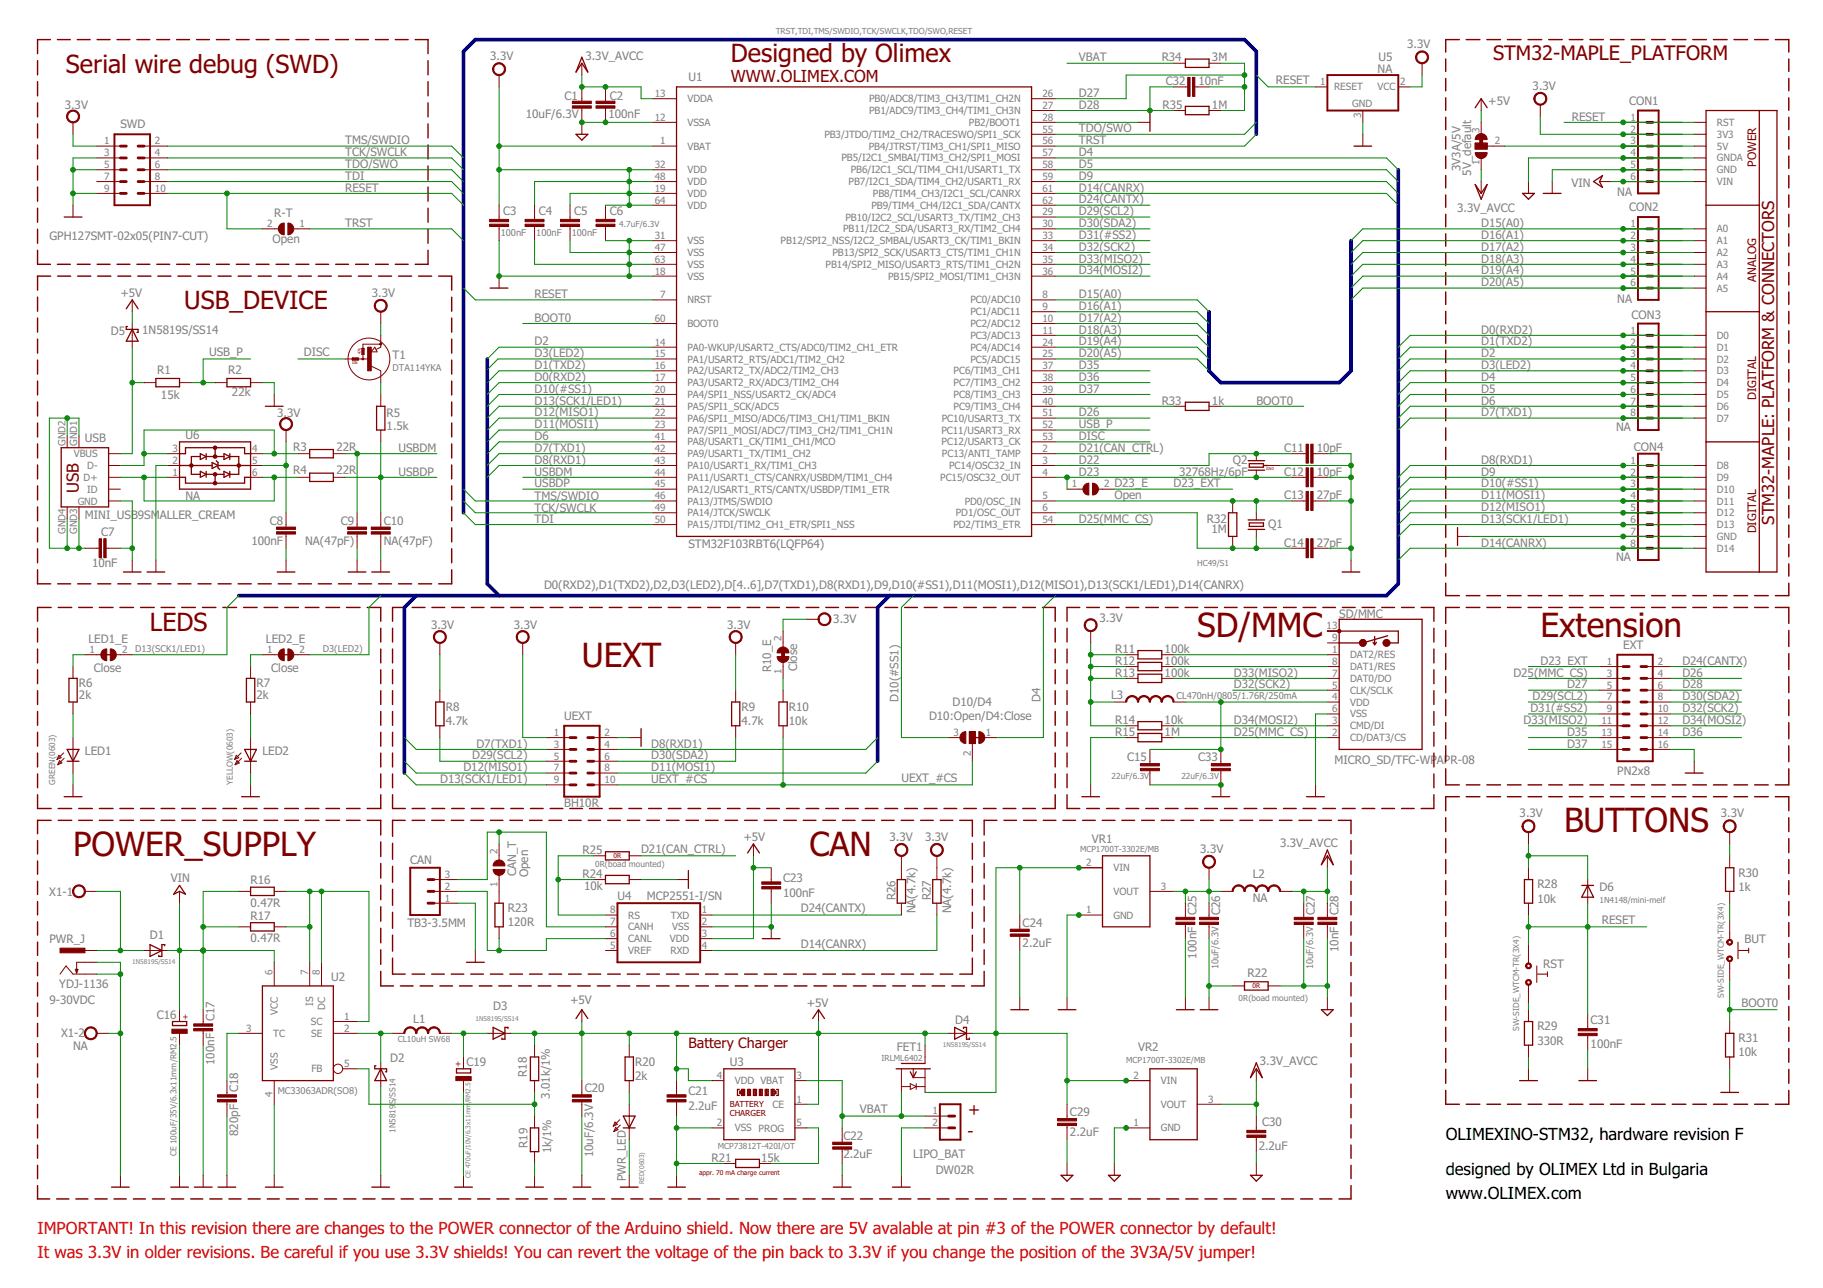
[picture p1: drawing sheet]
<svg xmlns="http://www.w3.org/2000/svg" width="297mm" height="210mm" viewBox="0 0 297 210" stroke-linecap="round" stroke-linejoin="round" font-family="sans-serif">
<defs><g id="words">
<g font-size="5.4" fill="#800000">
<text x="195.1" y="103.8">SD/MMC</text>
<text x="251" y="103.8">Extension</text>
<text x="94.8" y="108.6">UEXT</text>
<text x="254.8" y="135.6">BUTTONS</text>
<text x="11.9" y="139.5">POWER_SUPPLY</text>
<text x="131.9" y="139.5">CAN</text>
</g>
<g font-size="4.1" fill="#800000">
<text x="10.7" y="11.9">Serial wire debug (SWD)</text>
<text x="119.1" y="10.1">Designed by Olimex</text>
<text x="30" y="50.4">USB_DEVICE</text>
<text x="24.4" y="102.8">LEDS</text>
</g>
<text font-size="3.3" fill="#800000" x="243.3" y="9.8">STM32-MAPLE_PLATFORM</text>
<g font-size="2.7" fill="#800000">
<text x="119.1" y="13.4">WWW.OLIMEX.COM</text>
<text x="12.9" y="80.3" transform="rotate(-90 12.9 80.3)">USB</text>
<text x="289.1" y="85.5" transform="rotate(-90 289.1 85.5)">STM32-MAPLE: PLATFORM &amp; CONNECTORS</text>
<text x="157.7" y="185.3">-</text>
<text x="159.6" y="181.9" transform="rotate(-90 159.6 181.9)">+</text>
</g>
<g font-size="2.7">
<text x="235.6" y="185.7">OLIMEXINO-STM32, hardware revision F</text>
<text x="235.6" y="191.5">designed by OLIMEX Ltd in Bulgaria</text>
<text x="235.6" y="195.4">www.OLIMEX.com</text>
</g>
<g font-size="2.7" fill="#f00">
<text x="6.1" y="201.2">IMPORTANT! In this revision there are changes to the POWER connector of the Arduino shield. Now there are 5V avalable at pin #3 of the POWER connector by default!</text>
<text x="6.1" y="205">It was 3.3V in older revisions. Be careful if you use 3.3V shields! You can revert the voltage of the pin back to 3.3V if you change the position of the 3V3A/5V jumper!</text>
</g>
<text font-size="2.3" fill="#800000" x="112.2" y="170.8">Battery Charger</text>
<g font-size="1.9" fill="#808080">
<text x="79.9" y="9.8">3.3V</text>
<text x="95.4" y="9.7">3.3V_AVCC</text>
<text x="175.8" y="10">VBAT</text>
<text x="189.3" y="10">R34</text>
<text x="197.5" y="10">3M</text>
<text x="224.5" y="11.9">NA</text>
<text x="224.6" y="9.9">U5</text>
<text x="229.3" y="7.9">3.3V</text>
<text x="10.6" y="17.8">3.3V</text>
<text x="92" y="16.3">C1</text>
<text x="99.3" y="16.3">C2</text>
<text x="112.2" y="13.2">U1</text>
<text x="175.8" y="15.8">D27</text>
<text x="175.8" y="17.7">D28</text>
<text x="189.4" y="17.7">R35</text>
<text x="190" y="13.9">C32</text>
<text x="195.3" y="13.9">10nF</text>
<text x="197.5" y="17.7">1M</text>
<text x="207.9" y="13.7">RESET</text>
<text x="242.5" y="17.1">+5V</text>
<text x="249.7" y="14.7">3.3V</text>
<text x="265.5" y="17.1">CON1</text>
<text x="19.6" y="20.9">SWD</text>
<text x="56.3" y="23.5">TMS/SWDIO</text>
<text x="85.7" y="19.2">10uF/6.3V</text>
<text x="99.1" y="19.2">100nF</text>
<text x="175.8" y="23.5">TRST</text>
<text x="175.8" y="21.6">TDO/SWO</text>
<text x="256.1" y="19.8">RESET</text>
<text x="56.3" y="29.3">TDI</text>
<text x="56.3" y="25.4">TCK/SWCLK</text>
<text x="56.3" y="27.4">TDO/SWO</text>
<text x="175.8" y="25.4">D4</text>
<text x="175.8" y="27.4">D5</text>
<text x="175.8" y="29.3">D9</text>
<text x="238" y="27.9" transform="rotate(-90 238 27.9)">3V3A/5V</text>
<text x="239.7" y="28.6" transform="rotate(-90 239.7 28.6)">5V_default</text>
<text x="44.7" y="35.4">R-T</text>
<text x="56.3" y="31.2">RESET</text>
<text x="82" y="35.1">C3</text>
<text x="87.8" y="35.1">C4</text>
<text x="93.6" y="35.1">C5</text>
<text x="99.3" y="35.1">C6</text>
<text x="175.8" y="31.2">D14(CANRX)</text>
<text x="175.8" y="33.2">D24(CANTX)</text>
<text x="175.8" y="35.1">D29(SCL2)</text>
<text x="237.4" y="34.6">3.3V_AVCC</text>
<text x="256" y="30.5">VIN</text>
<text x="263.5" y="32">NA</text>
<text x="265.5" y="34.4">CON2</text>
<text x="8" y="39.1">GPH127SMT-02x05(PIN7-CUT)</text>
<text x="44.4" y="39.6">Open</text>
<text x="56.3" y="37">TRST</text>
<text x="175.8" y="40.9">D32(SCK2)</text>
<text x="175.8" y="38.9">D31(#SS2)</text>
<text x="175.8" y="37">D30(SDA2)</text>
<text x="241.3" y="37">D15(A0)</text>
<text x="241.3" y="38.9">D16(A1)</text>
<text x="241.3" y="40.9">D17(A2)</text>
<text x="175.8" y="44.7">D34(MOSI2)</text>
<text x="175.8" y="42.8">D33(MISO2)</text>
<text x="241.3" y="42.8">D18(A3)</text>
<text x="241.3" y="44.7">D19(A4)</text>
<text x="241.3" y="46.6">D20(A5)</text>
<text x="19.6" y="48.4">+5V</text>
<text x="60.6" y="48.4">3.3V</text>
<text x="87.1" y="48.6">RESET</text>
<text x="87.1" y="52.4">BOOT0</text>
<text x="175.8" y="48.6">D15(A0)</text>
<text x="175.8" y="50.5">D16(A1)</text>
<text x="175.8" y="52.4">D17(A2)</text>
<text x="263.5" y="49.3">NA</text>
<text x="265.8" y="52">CON3</text>
<text x="18.1" y="54.7">D5</text>
<text x="23.2" y="54.4">1N5819S/SS14</text>
<text x="34.1" y="58">USB_P</text>
<text x="49.5" y="58">DISC</text>
<text x="64" y="58.5">T1</text>
<text x="87.1" y="56.3">D2</text>
<text x="87.1" y="58.2">D3(LED2)</text>
<text x="175.8" y="54.4">D18(A3)</text>
<text x="175.8" y="56.3">D19(A4)</text>
<text x="175.8" y="58.2">D20(A5)</text>
<text x="241.3" y="58.2">D2</text>
<text x="241.3" y="54.4">D0(RXD2)</text>
<text x="241.3" y="56.3">D1(TXD2)</text>
<text x="25.6" y="61">R1</text>
<text x="26.2" y="65.1">15k</text>
<text x="37.2" y="61">R2</text>
<text x="37.8" y="64.6">22k</text>
<text x="87.1" y="65.9">D13(SCK1/LED1)</text>
<text x="87.1" y="64">D10(#SS1)</text>
<text x="87.1" y="62.1">D0(RXD2)</text>
<text x="87.1" y="60.1">D1(TXD2)</text>
<text x="175.8" y="60.1">D35</text>
<text x="175.8" y="62.1">D36</text>
<text x="175.8" y="64">D37</text>
<text x="189.3" y="65.9">R33</text>
<text x="197.5" y="65.9">1k</text>
<text x="204.7" y="65.9">BOOT0</text>
<text x="241.3" y="60.1">D3(LED2)</text>
<text x="241.3" y="62.1">D4</text>
<text x="241.3" y="64">D5</text>
<text x="241.3" y="65.9">D6</text>
<text x="30.2" y="71.5">U6</text>
<text x="45.2" y="68">3.3V</text>
<text x="63" y="70.1">1.5k</text>
<text x="63" y="67.9">R5</text>
<text x="87.1" y="67.9">D12(MISO1)</text>
<text x="87.1" y="69.8">D11(MOSI1)</text>
<text x="87.1" y="71.7">D6</text>
<text x="175.8" y="71.7">DISC</text>
<text x="175.8" y="69.8">USB_P</text>
<text x="175.8" y="67.9">D26</text>
<text x="241.3" y="67.9">D7(TXD1)</text>
<text x="263.3" y="70.2">NA</text>
<text x="13.8" y="72">USB</text>
<text x="47.8" y="77.3">R4</text>
<text x="47.8" y="73.4">R3</text>
<text x="54.8" y="77.3">22R</text>
<text x="54.8" y="73.4">22R</text>
<text x="64.9" y="77.5">USBDP</text>
<text x="64.9" y="73.6">USBDM</text>
<text x="87.1" y="75.6">D8(RXD1)</text>
<text x="87.1" y="73.6">D7(TXD1)</text>
<text x="87.1" y="77.5">USBDM</text>
<text x="175.8" y="75.6">D22</text>
<text x="175.8" y="77.5">D23</text>
<text x="175.8" y="73.6">D21(CAN_CTRL)</text>
<text x="192.1" y="77.5">32768Hz/6pF</text>
<text x="200.9" y="75.6">Q2</text>
<text x="209.2" y="77.5">C12</text>
<text x="209.2" y="73.6">C11</text>
<text x="214.5" y="77.5">10pF</text>
<text x="214.5" y="73.6">10pF</text>
<text x="241.3" y="75.6">D8(RXD1)</text>
<text x="241.3" y="77.5">D9</text>
<text x="266.2" y="73.5">CON4</text>
<text x="30.2" y="81.5">NA</text>
<text x="87.1" y="79.4">USBDP</text>
<text x="87.1" y="83.4">TCK/SWCLK</text>
<text x="87.1" y="81.4">TMS/SWDIO</text>
<text x="181.6" y="81.3">Open</text>
<text x="181.6" y="79.3">D23_E</text>
<text x="191.2" y="79.4">D23_EXT</text>
<text x="209.2" y="81.4">C13</text>
<text x="214.5" y="81.4">27pF</text>
<text x="241.3" y="83.3">D12(MISO1)</text>
<text x="241.3" y="81.4">D11(MOSI1)</text>
<text x="241.3" y="79.4">D10(#SS1)</text>
<text x="13.8" y="84.5">MINI_USB9SMALLER_CREAM</text>
<text x="16.5" y="87.4">C7</text>
<text x="41" y="88.8">100nF</text>
<text x="43.9" y="85.5">C8</text>
<text x="49.7" y="88.8">NA(47pF)</text>
<text x="55.5" y="85.5">C9</text>
<text x="62.5" y="88.8">NA(47pF)</text>
<text x="62.5" y="85.5">C10</text>
<text x="87.1" y="85.3">TDI</text>
<text x="112.2" y="89.4">STM32F103RBT6(LQFP64)</text>
<text x="175.8" y="85.2">D25(MMC_CS)</text>
<text x="196.6" y="85.3">R32</text>
<text x="197.4" y="86.9">1M</text>
<text x="206.6" y="86">Q1</text>
<text x="209.2" y="89.1">C14</text>
<text x="214.5" y="89.1">27pF</text>
<text x="241.3" y="89.1">D14(CANRX)</text>
<text x="241.3" y="85.2">D13(SCK1/LED1)</text>
<text x="15" y="92.4">10nF</text>
<text x="88.6" y="95.9">D0(RXD2),D1(TXD2),D2,D3(LED2),D[4..6],D7(TXD1),D8(RXD1),D9,D10(#SS1),D11(MOSI1),D12(MISO1),D13(SCK1/LED1),D14(CANRX)</text>
<text x="263.3" y="91.4">NA</text>
<text x="135.8" y="101.6">3.3V</text>
<text x="179.2" y="101.4">3.3V</text>
<text x="218.2" y="100.7">SD/MMC</text>
<text x="14.4" y="104.8">LED1_E</text>
<text x="43.3" y="104.8">LED2_E</text>
<text x="70.2" y="102.6">3.3V</text>
<text x="83.7" y="102.6">3.3V</text>
<text x="118.5" y="102.6">3.3V</text>
<text x="181.7" y="106.4">R11</text>
<text x="189.8" y="106.4">100k</text>
<text x="264.5" y="105.7">EXT</text>
<text x="12.9" y="113.9">2k</text>
<text x="12.9" y="112">R6</text>
<text x="15.3" y="109.6">Close</text>
<text x="41.8" y="113.9">2k</text>
<text x="41.8" y="112">R7</text>
<text x="44.2" y="109.6">Close</text>
<text x="125.7" y="109.6" transform="rotate(-90 125.7 109.6)">R10_E</text>
<text x="129.9" y="109.4" transform="rotate(-90 129.9 109.4)">Close</text>
<text x="181" y="113.9">L3</text>
<text x="181.7" y="108.3">R12</text>
<text x="181.7" y="110.3">R13</text>
<text x="189.8" y="108.3">100k</text>
<text x="189.8" y="110.3">100k</text>
<text x="201" y="110.3">D33(MISO2)</text>
<text x="201" y="112.2">D32(SCK2)</text>
<text x="246.6" y="110.3">D25(MMC_CS)</text>
<text x="251" y="108.3">D23_EXT</text>
<text x="255.3" y="112.2">D27</text>
<text x="274.1" y="108.3">D24(CANTX)</text>
<text x="274.1" y="112.2">D28</text>
<text x="274.1" y="110.3">D26</text>
<text x="72.6" y="118.1">4.7k</text>
<text x="72.6" y="115.9">R8</text>
<text x="91.9" y="117.3">UEXT</text>
<text x="120.8" y="118.1">4.7k</text>
<text x="120.8" y="115.9">R9</text>
<text x="128.6" y="118.1">10k</text>
<text x="128.6" y="115.9">R10</text>
<text x="146.4" y="114.4" transform="rotate(-90 146.4 114.4)">D10(#SS1)</text>
<text x="151.4" y="117.3">D10:Open/D4:Close</text>
<text x="155.2" y="115">D10/D4</text>
<text x="169.5" y="114.4" transform="rotate(-90 169.5 114.4)">D4</text>
<text x="181.7" y="119.9">R15</text>
<text x="181.7" y="118">R14</text>
<text x="189.8" y="119.9">1M</text>
<text x="189.8" y="118">10k</text>
<text x="201" y="118">D34(MOSI2)</text>
<text x="201" y="119.9">D25(MMC_CS)</text>
<text x="248.3" y="118">D33(MISO2)</text>
<text x="249.4" y="116.1">D31(#SS2)</text>
<text x="249.7" y="114.1">D29(SCL2)</text>
<text x="255.3" y="119.9">D35</text>
<text x="274.1" y="118">D34(MOSI2)</text>
<text x="274.1" y="116.1">D32(SCK2)</text>
<text x="274.1" y="119.9">D36</text>
<text x="274.1" y="114.1">D30(SDA2)</text>
<text x="13.8" y="123.1">LED1</text>
<text x="42.8" y="123.1">LED2</text>
<text x="75.5" y="125.7">D12(MISO1)</text>
<text x="76.9" y="123.8">D29(SCL2)</text>
<text x="77.6" y="121.9">D7(TXD1)</text>
<text x="106.1" y="121.8">D8(RXD1)</text>
<text x="106.1" y="125.7">D11(MOSI1)</text>
<text x="106.1" y="123.8">D30(SDA2)</text>
<text x="183.7" y="124.1">C15</text>
<text x="195.2" y="124.1">C33</text>
<text x="217.4" y="124.4">MICRO_SD/TFC-WP</text>
<text x="234.1" y="124.4">APR-08</text>
<text x="255.3" y="121.8">D37</text>
<text x="71.7" y="127.6">D13(SCK1/LED1)</text>
<text x="91.9" y="131.6">BH10R</text>
<text x="106.1" y="127.6">UEXT_#CS</text>
<text x="146.9" y="127.4">UEXT_#CS</text>
<text x="263.5" y="126.4">PN2x8</text>
<text x="121.1" y="137">+5V</text>
<text x="144.9" y="137.1">3.3V</text>
<text x="150.7" y="137.1">3.3V</text>
<text x="177.9" y="137.4">VR1</text>
<text x="247.6" y="133.2">3.3V</text>
<text x="280.4" y="133.2">3.3V</text>
<text x="27.8" y="143.8">VIN</text>
<text x="66.9" y="140.8">CAN</text>
<text x="84.1" y="142.8" transform="rotate(-90 84.1 142.8)">CAN_T</text>
<text x="86" y="143" transform="rotate(-90 86 143)">Open</text>
<text x="94.9" y="143">R24</text>
<text x="94.9" y="139.2">R25</text>
<text x="104.5" y="139">D21(CAN_CTRL)</text>
<text x="127.6" y="143.8">C23</text>
<text x="195.6" y="139">3.3V</text>
<text x="204.1" y="143.1">L2</text>
<text x="208.6" y="138">3.3V_AVCC</text>
<text x="283.3" y="142.9">R30</text>
<text x="8" y="145.9">X1-1</text>
<text x="40.8" y="147.8">0.47R</text>
<text x="40.8" y="144.1">R16</text>
<text x="40.8" y="149.9">R17</text>
<text x="82.8" y="148.6">R23</text>
<text x="95.2" y="145">10k</text>
<text x="100.6" y="146.7">U4</text>
<text x="105.4" y="146.7">MCP2551-I/SN</text>
<text x="127.6" y="146.1">100nF</text>
<text x="130.5" y="148.6">D24(CANTX)</text>
<text x="145.9" y="146.7" transform="rotate(-90 145.9 146.7)">R26</text>
<text x="149.2" y="148.9" transform="rotate(-90 149.2 148.9)">NA(4.7k)</text>
<text x="151.7" y="146.7" transform="rotate(-90 151.7 146.7)">R27</text>
<text x="155" y="148.9" transform="rotate(-90 155 148.9)">NA(4.7k)</text>
<text x="195" y="149.1" transform="rotate(-90 195 149.1)">C25</text>
<text x="198.8" y="149.1" transform="rotate(-90 198.8 149.1)">C26</text>
<text x="204.1" y="147">NA</text>
<text x="214.3" y="149.1" transform="rotate(-90 214.3 149.1)">C27</text>
<text x="218.1" y="149.1" transform="rotate(-90 218.1 149.1)">C28</text>
<text x="250.5" y="147.1">10k</text>
<text x="250.5" y="144.8">R28</text>
<text x="260.6" y="145.3">D6</text>
<text x="283.3" y="145.2">1k</text>
<text x="8.1" y="153.7">PWR_J</text>
<text x="24.4" y="153">D1</text>
<text x="40.8" y="153.6">0.47R</text>
<text x="66.4" y="151">TB3-3.5MM</text>
<text x="82.8" y="151">120R</text>
<text x="130.5" y="154.4">D14(CANRX)</text>
<text x="166.6" y="154.3">2.2uF</text>
<text x="166.6" y="151">C24</text>
<text x="218.1" y="155.2" transform="rotate(-90 218.1 155.2)">10nF</text>
<text x="261" y="150.7">RESET</text>
<text x="284.2" y="153.7">BUT</text>
<text x="9.7" y="161.1">YDJ-1136</text>
<text x="53.9" y="159.9">U2</text>
<text x="195" y="156.2" transform="rotate(-90 195 156.2)">100nF</text>
<text x="203.3" y="159.2">R22</text>
<text x="251.5" y="157.8">RST</text>
<text x="8" y="163.6">9-30VDC</text>
<text x="25.6" y="166">C16</text>
<text x="35" y="166.5" transform="rotate(-90 35 166.5)">C17</text>
<text x="67.3" y="166.7">L1</text>
<text x="80.4" y="164.5">D3</text>
<text x="92.9" y="163.6">+5V</text>
<text x="131.4" y="164.1">+5V</text>
<text x="155.6" y="166.9">D4</text>
<text x="250.5" y="167.9">R29</text>
<text x="259.2" y="166.9">C31</text>
<text x="283.8" y="164.1">BOOT0</text>
<text x="10" y="169.1">X1-2</text>
<text x="11.9" y="171.2">NA</text>
<text x="35" y="173.6" transform="rotate(-90 35 173.6)">100nF</text>
<text x="63.6" y="173.1">D2</text>
<text x="76" y="173.7">C19</text>
<text x="103.5" y="173.7">R20</text>
<text x="118.9" y="173.7">U3</text>
<text x="146.1" y="171.3">FET1</text>
<text x="185.4" y="171.3">VR2</text>
<text x="205.3" y="173.6">3.3V_AVCC</text>
<text x="250.5" y="170.2">330R</text>
<text x="259.2" y="170.7">100nF</text>
<text x="283.3" y="172.2">10k</text>
<text x="283.3" y="169.8">R31</text>
<text x="38.8" y="178" transform="rotate(-90 38.8 178)">C18</text>
<text x="85.9" y="175.5" transform="rotate(-90 85.9 175.5)">R18</text>
<text x="89.6" y="179.1" transform="rotate(-90 89.6 179.1)">3.01k/1%</text>
<text x="95.3" y="178">C20</text>
<text x="103.5" y="176">2k</text>
<text x="112.2" y="178.5">C21</text>
<text x="38.8" y="185.1" transform="rotate(-90 38.8 185.1)">820pF</text>
<text x="112.2" y="180.8">2.2uF</text>
<text x="137.4" y="185.8">C22</text>
<text x="140.1" y="181.4">VBAT</text>
<text x="174.3" y="185.2">2.2uF</text>
<text x="174.3" y="181.9">C29</text>
<text x="205.7" y="183.5">C30</text>
<text x="86" y="187.1" transform="rotate(-90 86 187.1)">R19</text>
<text x="89.8" y="188" transform="rotate(-90 89.8 188)">1k/1%</text>
<text x="96.6" y="188.6" transform="rotate(-90 96.6 188.6)">10uF/6.3V</text>
<text x="115.9" y="189.4">R21</text>
<text x="124" y="189.4">15k</text>
<text x="137.4" y="188.7">2.2uF</text>
<text x="148.8" y="188.6">LIPO_BAT</text>
<text x="152.5" y="191.3">DW02R</text>
<text x="205.1" y="187.4">2.2uF</text>
<text x="102" y="192.5" transform="rotate(-90 102 192.5)">PWR_LED</text>
</g>
<g font-size="1.9" fill="#800000">
<text x="286.2" y="27.2" transform="rotate(-90 286.2 27.2)">POWER</text>
<text x="286.2" y="46" transform="rotate(-90 286.2 46)">ANALOG</text>
<text x="286.2" y="65.3" transform="rotate(-90 286.2 65.3)">DIGITAL</text>
<text x="286.2" y="86.9" transform="rotate(-90 286.2 86.9)">DIGITAL</text>
</g>
<g font-size="1.6" fill="#808080">
<text x="106.7" y="15.8">13</text>
<text x="112" y="16.7">VDDA</text>
<text x="141.6" y="16.7">PB0/ADC8/TIM3_CH3/TIM1_CH2N</text>
<text x="169.9" y="15.8">26</text>
<text x="169.9" y="17.8">27</text>
<text x="215.1" y="13.9">1</text>
<text x="217.4" y="14.6">RESET</text>
<text x="220.3" y="17.4">GND</text>
<text x="224.4" y="14.6">VCC</text>
<text x="228.1" y="13.9">2</text>
<text x="17" y="23.5">1</text>
<text x="25.2" y="23.5">2</text>
<text x="106.7" y="19.7">12</text>
<text x="107.6" y="23.5">1</text>
<text x="112" y="20.5">VSSA</text>
<text x="134.3" y="22.5">PB3/JTDO/TIM2_CH2/TRACESWO/SPI1_SCK</text>
<text x="141.6" y="18.6">PB1/ADC9/TIM3_CH4/TIM1_CH3N</text>
<text x="157.9" y="20.5">PB2/BOOT1</text>
<text x="169.9" y="19.7">28</text>
<text x="169.9" y="21.6">55</text>
<text x="169.9" y="23.5">56</text>
<text x="221.8" y="19.2" transform="rotate(-90 221.8 19.2)">3</text>
<text x="241.1" y="21.6" transform="rotate(-90 241.1 21.6)">3</text>
<text x="243.5" y="23.5">2</text>
<text x="265.7" y="19.7">1</text>
<text x="265.7" y="21.6">2</text>
<text x="265.7" y="23.5">3</text>
<text x="279.7" y="20.5">RST</text>
<text x="279.7" y="22.5">3V3</text>
<text x="17" y="25.5">3</text>
<text x="17" y="27.4">5</text>
<text x="17" y="29.3">7</text>
<text x="25.2" y="25.5">4</text>
<text x="25.2" y="27.4">6</text>
<text x="25.2" y="29.3">8</text>
<text x="106.7" y="27.4">32</text>
<text x="106.7" y="29.3">48</text>
<text x="112" y="24.4">VBAT</text>
<text x="112" y="28.2">VDD</text>
<text x="137.1" y="26.3">PB5/I2C1_SMBAI/TIM3_CH2/SPI1_MOSI</text>
<text x="138.6" y="28.2">PB6/I2C1_SCL/TIM4_CH1/USART1_TX</text>
<text x="141.6" y="24.4">PB4/JTRST/TIM3_CH1/SPI1_MISO</text>
<text x="169.9" y="25.5">57</text>
<text x="169.9" y="27.4">58</text>
<text x="169.9" y="29.3">59</text>
<text x="241.1" y="26.9" transform="rotate(-90 241.1 26.9)">1</text>
<text x="265.7" y="25.5">4</text>
<text x="265.7" y="27.4">5</text>
<text x="265.7" y="29.3">6</text>
<text x="279.7" y="24.4">5V</text>
<text x="279.7" y="26.3">GNDA</text>
<text x="279.7" y="28.2">GND</text>
<text x="17" y="31.2">9</text>
<text x="25.2" y="31.2">10</text>
<text x="106.7" y="31.2">19</text>
<text x="106.7" y="33.2">64</text>
<text x="112" y="32.1">VDD</text>
<text x="112" y="30.2">VDD</text>
<text x="112" y="34">VDD</text>
<text x="137.7" y="36">PB10/I2C2_SCL/USART3_TX/TIM2_CH3</text>
<text x="138.3" y="30.2">PB7/I2C1_SDA/TIM4_CH2/USART1_RX</text>
<text x="142" y="34">PB9/TIM4_CH4/I2C1_SDA/CANTX</text>
<text x="142.2" y="32.1">PB8/TIM4_CH3/I2C1_SCL/CANRX</text>
<text x="169.9" y="35.1">29</text>
<text x="169.9" y="31.2">61</text>
<text x="169.9" y="33.2">62</text>
<text x="279.7" y="30.2">VIN</text>
<text x="43.5" y="37">2</text>
<text x="48.8" y="37">1</text>
<text x="106.7" y="39">31</text>
<text x="106.7" y="40.9">47</text>
<text x="112" y="39.8">VSS</text>
<text x="112" y="41.7">VSS</text>
<text x="127.2" y="39.8">PB12/SPI2_NSS/I2C2_SMBAL/USART3_CK/TIM1_BKIN</text>
<text x="135.7" y="41.7">PB13/SPI2_SCK/USART3_CTS/TIM1_CH1N</text>
<text x="137.4" y="37.9">PB11/I2C2_SDA/USART3_RX/TIM2_CH4</text>
<text x="169.9" y="37">30</text>
<text x="169.9" y="39">33</text>
<text x="169.9" y="40.9">34</text>
<text x="265.7" y="37">1</text>
<text x="265.7" y="39">2</text>
<text x="265.7" y="40.9">3</text>
<text x="279.7" y="37.9">A0</text>
<text x="279.7" y="39.8">A1</text>
<text x="279.7" y="41.7">A2</text>
<text x="106.7" y="44.7">18</text>
<text x="106.7" y="42.8">63</text>
<text x="112" y="45.6">VSS</text>
<text x="112" y="43.7">VSS</text>
<text x="134.5" y="43.7">PB14/SPI2_MISO/USART3_RTS/TIM1_CH2N</text>
<text x="144.7" y="45.6">PB15/SPI2_MOSI/TIM1_CH3N</text>
<text x="169.9" y="42.8">35</text>
<text x="169.9" y="44.7">36</text>
<text x="265.7" y="42.8">4</text>
<text x="265.7" y="44.7">5</text>
<text x="265.7" y="46.7">6</text>
<text x="279.7" y="43.7">A3</text>
<text x="279.7" y="45.6">A4</text>
<text x="279.7" y="47.5">A5</text>
<text x="106.7" y="52.5">60</text>
<text x="107.6" y="48.6">7</text>
<text x="112" y="49.4">NRST</text>
<text x="112" y="53.3">BOOT0</text>
<text x="158.1" y="49.5">PC0/ADC10</text>
<text x="158.1" y="51.4">PC1/ADC11</text>
<text x="158.1" y="53.3">PC2/ADC12</text>
<text x="169.9" y="48.6">8</text>
<text x="169.9" y="50.5">9</text>
<text x="169.9" y="52.5">10</text>
<text x="106.7" y="56.3">14</text>
<text x="106.7" y="58.2">15</text>
<text x="112" y="57.2">PA0-WKUP/USART2_CTS/ADC0/TIM2_CH1_ETR</text>
<text x="112" y="59.1">PA1/USART2_RTS/ADC1/TIM2_CH2</text>
<text x="158.1" y="55.2">PC3/ADC13</text>
<text x="158.1" y="57.2">PC4/ADC14</text>
<text x="158.1" y="59.1">PC5/ADC15</text>
<text x="169.9" y="54.4">11</text>
<text x="169.9" y="56.3">24</text>
<text x="169.9" y="58.2">25</text>
<text x="265.7" y="54.4">1</text>
<text x="265.7" y="56.3">2</text>
<text x="265.7" y="58.2">3</text>
<text x="279.7" y="55.2">D0</text>
<text x="279.7" y="57.2">D1</text>
<text x="279.7" y="59.1">D2</text>
<text x="106.7" y="60.2">16</text>
<text x="106.7" y="62.1">17</text>
<text x="106.7" y="64">20</text>
<text x="106.7" y="65.9">21</text>
<text x="112" y="61">PA2/USART2_TX/ADC2/TIM2_CH3</text>
<text x="112" y="62.9">PA3/USART2_RX/ADC3/TIM2_CH4</text>
<text x="112" y="64.9">PA4/SPI1_NSS/USART2_CK/ADC4</text>
<text x="155.4" y="61">PC6/TIM3_CH1</text>
<text x="155.4" y="62.9">PC7/TIM3_CH2</text>
<text x="155.4" y="64.9">PC8/TIM3_CH3</text>
<text x="169.9" y="60.2">37</text>
<text x="169.9" y="62.1">38</text>
<text x="169.9" y="64">39</text>
<text x="169.9" y="65.9">40</text>
<text x="265.7" y="60.2">4</text>
<text x="265.7" y="62.1">5</text>
<text x="265.7" y="64">6</text>
<text x="265.7" y="65.9">7</text>
<text x="279.7" y="61">D3</text>
<text x="279.7" y="62.9">D4</text>
<text x="279.7" y="64.9">D5</text>
<text x="106.7" y="67.9">22</text>
<text x="106.7" y="69.8">23</text>
<text x="106.7" y="71.7">41</text>
<text x="112" y="66.8">PA5/SPI1_SCK/ADC5</text>
<text x="112" y="68.7">PA6/SPI1_MISO/ADC6/TIM3_CH1/TIM1_BKIN</text>
<text x="112" y="70.7">PA7/SPI1_MOSI/ADC7/TIM3_CH2/TIM1_CH1N</text>
<text x="153.4" y="70.7">PC11/USART3_RX</text>
<text x="153.5" y="68.7">PC10/USART3_TX</text>
<text x="155.4" y="66.8">PC9/TIM3_CH4</text>
<text x="169.9" y="67.9">51</text>
<text x="169.9" y="69.8">52</text>
<text x="169.9" y="71.7">53</text>
<text x="265.7" y="67.9">8</text>
<text x="279.7" y="66.8">D6</text>
<text x="279.7" y="68.7">D7</text>
<text x="10.7" y="72.7" transform="rotate(-90 10.7 72.7)">GND2</text>
<text x="12" y="74.5">VBUS</text>
<text x="12.6" y="72.7" transform="rotate(-90 12.6 72.7)">GND1</text>
<text x="14.2" y="76.4">D-</text>
<text x="28.1" y="77.5">1</text>
<text x="28.1" y="75.6">2</text>
<text x="28.1" y="73.7">3</text>
<text x="41.1" y="73.7">4</text>
<text x="41.1" y="75.6">5</text>
<text x="41.1" y="77.5">6</text>
<text x="106.7" y="73.7">42</text>
<text x="106.7" y="75.6">43</text>
<text x="106.7" y="77.5">44</text>
<text x="112" y="72.6">PA8/USART1_CK/TIM1_CH1/MCO</text>
<text x="112" y="74.5">PA9/USART1_TX/TIM1_CH2</text>
<text x="112" y="76.4">PA10/USART1_RX/TIM1_CH3</text>
<text x="153.4" y="72.6">PC12/USART3_CK</text>
<text x="153.5" y="74.5">PC13/ANTI_TAMP</text>
<text x="154.7" y="76.4">PC14/OSC32_IN</text>
<text x="169.9" y="73.7">2</text>
<text x="169.9" y="75.6">3</text>
<text x="169.9" y="77.5">4</text>
<text x="265.7" y="75.6">1</text>
<text x="265.7" y="77.5">2</text>
<text x="279.7" y="76.4">D8</text>
<text x="12.7" y="82.2">GND</text>
<text x="13.6" y="78.4">D+</text>
<text x="14.2" y="80.3">ID</text>
<text x="106.7" y="79.4">45</text>
<text x="106.7" y="81.4">46</text>
<text x="106.7" y="83.3">49</text>
<text x="112" y="78.4">PA11/USART1_CTS/CANRX/USBDM/TIM1_CH4</text>
<text x="112" y="80.3">PA12/USART1_RTS/CANTX/USBDP/TIM1_ETR</text>
<text x="112" y="82.2">PA13/JTMS/SWDIO</text>
<text x="153.2" y="78.4">PC15/OSC32_OUT</text>
<text x="157.2" y="82.2">PD0/OSC_IN</text>
<text x="169.9" y="81.4">5</text>
<text x="169.9" y="83.3">6</text>
<text x="174.6" y="79.4">1</text>
<text x="179.9" y="79.4">2</text>
<text x="265.7" y="79.4">3</text>
<text x="265.7" y="81.4">4</text>
<text x="265.7" y="83.3">5</text>
<text x="279.7" y="78.4">D9</text>
<text x="279.7" y="80.3">D10</text>
<text x="279.7" y="82.2">D11</text>
<text x="10.7" y="87" transform="rotate(-90 10.7 87)">GND4</text>
<text x="12.6" y="87" transform="rotate(-90 12.6 87)">GND3</text>
<text x="106.7" y="85.2">50</text>
<text x="112" y="84.1">PA14/JTCK/SWCLK</text>
<text x="112" y="86.1">PA15/JTDI/TIM2_CH1_ETR/SPI1_NSS</text>
<text x="155.3" y="86.1">PD2/TIM3_ETR</text>
<text x="155.7" y="84.2">PD1/OSC_OUT</text>
<text x="169.9" y="85.2">54</text>
<text x="265.7" y="85.2">6</text>
<text x="265.7" y="87.2">7</text>
<text x="265.7" y="89.1">8</text>
<text x="279.7" y="84.1">D12</text>
<text x="279.7" y="86.1">D13</text>
<text x="279.7" y="88">GND</text>
<text x="279.7" y="89.9">D14</text>
<text x="14.6" y="106.4">1</text>
<text x="19.9" y="106.4">2</text>
<text x="43.5" y="106.4">1</text>
<text x="48.8" y="106.4">2</text>
<text x="127.3" y="104.5" transform="rotate(-90 127.3 104.5)">2</text>
<text x="216.2" y="102.6">13</text>
<text x="217" y="106.4">1</text>
<text x="217" y="104.5">9</text>
<text x="220" y="107.3">DAT2/RES</text>
<text x="127.3" y="109.8" transform="rotate(-90 127.3 109.8)">1</text>
<text x="217" y="112.2">5</text>
<text x="217" y="110.3">7</text>
<text x="217" y="108.4">8</text>
<text x="220" y="113.1">CLK/SCLK</text>
<text x="220" y="111.1">DAT0/DO</text>
<text x="220" y="109.2">DAT1/RES</text>
<text x="261.8" y="108.4">1</text>
<text x="261.8" y="110.3">3</text>
<text x="261.8" y="112.2">5</text>
<text x="270.1" y="108.4">2</text>
<text x="270.1" y="110.3">4</text>
<text x="270.1" y="112.2">6</text>
<text x="90.2" y="119.9">1</text>
<text x="98.5" y="119.9">2</text>
<text x="155.3" y="119.9">3</text>
<text x="160.6" y="119.9">1</text>
<text x="217" y="119.9">2</text>
<text x="217" y="118">3</text>
<text x="217" y="116.1">6</text>
<text x="217" y="114.1">4</text>
<text x="220" y="118.9">CMD/DI</text>
<text x="220" y="116.9">VSS</text>
<text x="220" y="115">VDD</text>
<text x="260.9" y="118">11</text>
<text x="260.9" y="119.9">13</text>
<text x="261.8" y="114.1">7</text>
<text x="261.8" y="116.1">9</text>
<text x="270.1" y="114.1">8</text>
<text x="270.1" y="116.1">10</text>
<text x="270.1" y="118">12</text>
<text x="270.1" y="119.9">14</text>
<text x="90.2" y="121.9">3</text>
<text x="90.2" y="123.8">5</text>
<text x="90.2" y="125.7">7</text>
<text x="98.5" y="121.9">4</text>
<text x="98.5" y="123.8">6</text>
<text x="98.5" y="125.7">8</text>
<text x="158.2" y="123.3" transform="rotate(-90 158.2 123.3)">2</text>
<text x="220" y="120.8">CD/DAT3/CS</text>
<text x="260.9" y="121.9">15</text>
<text x="270.1" y="121.9">16</text>
<text x="90.2" y="127.6">9</text>
<text x="98.5" y="127.6">10</text>
<text x="72.5" y="143.1">3</text>
<text x="81" y="139.2" transform="rotate(-90 81 139.2)">2</text>
<text x="177" y="141.1">2</text>
<text x="181.4" y="142">VIN</text>
<text x="72.5" y="146.9">1</text>
<text x="72.5" y="145">2</text>
<text x="81" y="144.5" transform="rotate(-90 81 144.5)">1</text>
<text x="99.4" y="148.8">8</text>
<text x="102.4" y="149.7">RS</text>
<text x="109.3" y="149.7">TXD</text>
<text x="114.4" y="148.8">1</text>
<text x="177" y="148.8">1</text>
<text x="181.4" y="149.7">GND</text>
<text x="181.5" y="145.8">VOUT</text>
<text x="189.1" y="145">3</text>
<text x="99.4" y="154.6">5</text>
<text x="99.4" y="152.7">6</text>
<text x="99.4" y="150.8">7</text>
<text x="102.4" y="155.5">VREF</text>
<text x="102.4" y="153.6">CANL</text>
<text x="102.4" y="151.6">CANH</text>
<text x="109.1" y="153.6">VDD</text>
<text x="109.2" y="155.5">RXD</text>
<text x="109.5" y="151.6">VSS</text>
<text x="114.4" y="152.7">3</text>
<text x="114.4" y="150.8">2</text>
<text x="114.4" y="154.6">4</text>
<text x="44.4" y="158.9" transform="rotate(-90 44.4 158.9)">6</text>
<text x="50.2" y="158.9" transform="rotate(-90 50.2 158.9)">7</text>
<text x="52.1" y="158.9" transform="rotate(-90 52.1 158.9)">8</text>
<text x="45.3" y="165.4" transform="rotate(-90 45.3 165.4)">VCC</text>
<text x="50.7" y="167.1">SC</text>
<text x="51.1" y="164" transform="rotate(-90 51.1 164)">IS</text>
<text x="53" y="164.5" transform="rotate(-90 53 164.5)">DC</text>
<text x="56.1" y="166.2">1</text>
<text x="40.1" y="168.1">3</text>
<text x="44.5" y="169">TC</text>
<text x="50.7" y="169">SE</text>
<text x="56.1" y="173.9">5</text>
<text x="56.1" y="168.1">2</text>
<text x="44.4" y="178.8" transform="rotate(-90 44.4 178.8)">4</text>
<text x="45.3" y="174.3" transform="rotate(-90 45.3 174.3)">VSS</text>
<text x="50.7" y="174.8">FB</text>
<text x="116.8" y="175.8">4</text>
<text x="119.7" y="176.7">VDD VBAT</text>
<text x="129.8" y="179.7">1</text>
<text x="129.8" y="175.8">3</text>
<text x="184.7" y="175.8">2</text>
<text x="189.1" y="176.7">VIN</text>
<text x="196.8" y="179.7">3</text>
<text x="116.8" y="183.5">2</text>
<text x="119.7" y="184.4">VSS PROG</text>
<text x="125.9" y="180.5">CE</text>
<text x="129.8" y="183.5">5</text>
<text x="151.9" y="181.6">1</text>
<text x="151.9" y="183.5">2</text>
<text x="184.7" y="183.5">1</text>
<text x="189.1" y="184.4">GND</text>
<text x="189.2" y="180.5">VOUT</text>
</g>
<g font-size="1.5" fill="#808080">
<text x="81.6" y="38.5">100nF</text>
<text x="87.4" y="38.5">100nF</text>
<text x="93.2" y="38.5">100nF</text>
<text x="64" y="60.4">DTA114YKA</text>
<text x="22" y="106.2">D13(SCK1/LED1)</text>
<text x="52.6" y="106.2">D3(LED2)</text>
<text x="191.7" y="113.9">CL470nH/0805/1.76R/250mA</text>
<text x="198.6" y="158" transform="rotate(-90 198.6 158)">10uF/6.3V</text>
<text x="214" y="158" transform="rotate(-90 214 158)">10uF/6.3V</text>
<text x="45.3" y="178.2">MC33063ADR(SO8)</text>
</g>
<g font-size="1.4" fill="#808080">
<text x="126.4" y="5.5">TRST,TDI,TMS/SWDIO,TCK/SWCLK,TDO/SWO,RESET</text>
<text x="100.9" y="36.9">4.7uF/6.3V</text>
<text x="195.1" y="92.2">HC49/S1</text>
<text x="9" y="127.9" transform="rotate(-90 9 127.9)">GREEN(0603)</text>
<text x="37.9" y="127.9" transform="rotate(-90 37.9 127.9)">YELLOW(0603)</text>
<text x="181.1" y="127">22uF/6.3V</text>
<text x="192.5" y="127">22uF/6.3V</text>
<text x="97" y="141.2">0R(boad mounted)</text>
<text x="176" y="138.9">MCP1700T-3302E/MB</text>
<text x="260.6" y="147.2">1N4148/mini-melf</text>
<text x="201.8" y="163.1">0R(boad mounted)</text>
<text x="280.9" y="162.6" transform="rotate(-90 280.9 162.6)">SW-SIDE_WTCM-TR(3X4)</text>
<text x="64.8" y="169.7">CL10uH SW68</text>
<text x="143.6" y="172.8">IRLML6402</text>
<text x="183.5" y="173.2">MCP1700T-3302E/MB</text>
<text x="247.5" y="168" transform="rotate(-90 247.5 168)">SW-SIDE_WTCM-TR(3X4)</text>
<text x="64.5" y="184.6" transform="rotate(-90 64.5 184.6)">1N5819S/SS14</text>
<text x="28.8" y="188.5" transform="rotate(-90 28.8 188.5)">CE 100uF/35V/6.3x11mm/RM2.5</text>
<text x="117" y="187.2">MCP73812T-420I/OT</text>
</g>
<g font-size="1.4" fill="#800000">
<text x="30.7" y="166.2" transform="rotate(-90 30.7 166.2)">+</text>
<text x="75.1" y="173.9" transform="rotate(-90 75.1 173.9)">+</text>
<text x="118.9" y="180.4">BATTERY</text>
<text x="118.9" y="181.9">CHARGER</text>
</g>
<g font-size="1.1" fill="#800000">
<text x="100" y="139.9">0R</text>
<text x="204.1" y="161.1">0R</text>
<text x="113.9" y="191.5">appr. 70 mA charge current</text>
</g>
<g font-size="1.1" fill="#808080">
<text x="21.5" y="157.1">1N5819S/SS14</text>
<text x="77.5" y="166.5">1N5819S/SS14</text>
<text x="153.6" y="170.7">1N5819S/SS14</text>
<text x="76.7" y="179.8" transform="rotate(-90 76.7 179.8)">/RM2.5</text>
<text x="76.7" y="192" transform="rotate(-90 76.7 192)">CE 470uF/10V/6.3x11mm</text>
<text x="104.9" y="193" transform="rotate(-90 104.9 193)">RED(0603)</text>
</g>
<g font-size=".6" fill="#800000">
<text x="57.3" y="59.3">10k</text>
<text x="58.8" y="57.7" transform="rotate(-90 58.8 57.7)">47k</text>
<text x="206.3" y="76.5">GND</text>
</g>
</g></defs>
<g fill="none" stroke="#800000" stroke-width=".21">
<path d="M94.8 9.3l1 2.4-1-1.4-.9 1.4zM110.2 14.2h57.9v73.2h-57.9zM187.4 18.5v2.9M193.1 9.6h3.9v1.4h-3.9zM193.1 17.3h3.9v1.4h-3.9zM240.4 17.5l.9-1.4 1 1.4M278 18h11.5v75.2h-11.5zM286.7 18v75.2M10.5 35.4h2.9M93.9 21.9h1.9l-1 .9zM220.6 23.8h2.9M240.4 30.1l.9 1.4 1-1.4-1 2.4z"/>
<path d="M248.1 31.5h1.9l-1 1zM251.5 31.5h2.9M259.7 29.6l1.4-1-.5 1 .5 .9zM278 33.4h8.7M20.6 50.3l.9-1.4 1 1.4M20.8 53.2h-.2v.5h1.9v.5h-.2M21.5 53.7l1 1.9h-1.9zM79.9 46.9h2.9M278 50.8h8.7M10 73h7.7v9.6h-7.7zM25.4 61.7h3.9v1.3h-3.9zM29.3 72h11.5v7.7h-11.5z"/>
<path d="M29.3 73.9h.9v-.9h9.7v.9h.9M29.3 75.9h5.3M29.3 77.8h.9v.9h9.7v-.9h.9M32.6 73.9l1 .5-1 .5zM32.6 76.8l1 .5-1 .5zM32.6 74.4h-1.4v2.9h1.4M33.6 73.9v1M33.6 76.8v1M33.6 77.3h2.9M33.6 74.4h2.9M34.6 75.4l.9 .5-.9 .4zM35.1 73v1.4"/>
<path d="M35.1 77.3v1.4M35.2 75.1l.3 .3v.8l.3 .3M35.5 75.9h5.3M36.5 73.9l.9 .5-.9 .5zM36.5 76.8l.9 .5-.9 .5zM37 61.7h3.8v1.3h-3.8zM37.4 73.9v1M37.4 76.8v1M37.4 74.4h1.5v2.9h-1.5M43.2 66.2h2.9M50.5 73.3h3.8v1.3h-3.8zM50.5 77.1h3.8v1.4h-3.8z"/>
<path d="M61.4 66.2h1.3v3.9h-1.3zM193.1 65.6h3.9v1.3h-3.9zM203.4 75.1h2.7M203.4 76.6h2.7M203.6 75.6h2.3v.5h-2.3zM205.9 75.9h.7M278 72h8.7M20.1 93.2h2.9M24 93.2h2.8M45.2 93.2h2.8M56.7 93.2h2.9M60.6 93.2h2.9"/>
<path d="M200.2 83.6h1.3v3.8h-1.3zM203.4 84.7h2.7M203.4 86.3h2.7M203.6 85.2h2.3v.6h-2.3zM218.7 93.2h2.9M237.5 86v2.9M11.2 110.6h1.4v3.8h-1.4zM16.7 106.7h1.9M40.2 110.6h1.3v3.8h-1.3zM45.7 106.7h1.9M71 114.4h1.3v3.9h-1.3zM104.5 118.7v2.9"/>
<path d="M119.2 114.4h1.3v3.9h-1.3zM126.9 114.4h1.4v3.9h-1.4zM185.4 119.5h3.9v1.4h-3.9zM185.4 106h3.9v1.4h-3.9zM185.4 107.9h3.9v1.4h-3.9zM185.4 109.9h3.9v1.3h-3.9zM185.4 117.6h3.9v1.3h-3.9zM218.2 100.9h13.5v21.2h-13.5zM218.2 104.8h3.4M218.2 102.8h9.6v2h-1.4M223.7 104.7l.3 .4M224 103.7v1.4"/>
<path d="M224.3 104.7l-.3 .4M226.1 103.6l-4 1.2M10.5 129.8h2.9M10.9 122.1h2l-1 2zM10.9 124.1h2M39.4 129.8h2.9M39.9 124.1h1.9M39.9 122.1h1.9l-1 2zM98.7 138.8h3.8v1.3h-3.8zM121.8 139l1-1.5 .9 1.5M176.3 129.8h2.9M179.6 139.5h7.8v11.5h-7.8z"/>
<path d="M197.5 129.8h2.9M212.9 129.8h2.9M216.3 138.5l.9 2.4-.9-1.4-1 1.4zM274.6 126h2.9M12.3 158h.4l-.2 .6zM24.4 153.9l2 1-2 1zM26.8 154.1v-.2h-.4v2h-.5v-.2M29.3 144.3l.9 1.4-.9-.4-1 .4zM40.8 144.6h3.9v1.3h-3.9zM40.8 150.4h3.9v1.3h-3.9zM76 156.8h2.9M80.6 147.2h1.4v3.8h-1.4z"/>
<path d="M98.7 142.7h3.8v1.3h-3.8zM112.2 141.9v2.9M124.2 153h2.9M146.2 143.3h1.4v3.9h-1.4zM152 143.3h1.3v3.9h-1.3zM202.8 160h3.8v1.4h-3.8zM248.4 143.3h1.3v3.9h-1.3zM257.7 144.3h2M258.7 144.3l1 1.9h-2zM281.2 141.4h1.3v3.9h-1.3zM28.1 166.5h2.3v.6h-2.3zM42.8 160.7h11.5v15.4h-11.5z"/>
<path d="M61.3 173.7h-.2v.5h1.9v.5h-.2M62 174.2l1 1.9h-1.9zM74.4 174.2h2.3v.7h-2.3zM80.3 167.4l2 1-2 1zM82.8 167.6v-.2h-.5v2h-.5v-.2M86.4 172.3h1.4v3.8h-1.4zM93.9 166l.9-1.5 1 1.5M101.9 172.3h1.3v3.8h-1.3zM117.9 174.2h11.6v11.5h-11.6zM120.5 177.5h-.3v1h.3M120.6 177.8v.4M120.8 177.8h-.3v.4h.3"/>
<path d="M120.8 177.5h.5v1h-.5zM120.9 177.5v1M121.1 177.5v1M121.8 177.5h.5v1h-.5zM122 177.5v1M122.1 177.5v1M122.8 177.5h.5v1h-.5zM122.9 177.5v1M123.1 177.5v1M123.7 177.5h.5v1h-.5zM123.9 177.5v1M124 177.5v1"/>
<path d="M124.7 177.5h.5v1h-.5zM124.9 177.5v1M125 177.5v1M125.7 177.5h.4v1h-.4zM125.9 177.5v1M126.1 177.8h.3v.4h-.3M126.3 177.8v.4M126.5 177.5h.3v1h-.3M132.4 166l1-1.5 .9 1.5M146 174.2h5.6M146.9 173.3h3.8M148.3 174.7l.5 .9 .5-.9"/>
<path d="M155.6 167.4l1.9 1-1.9 1zM157 167.6v-.2h.5v2h.4v-.2M164.7 164.5h2.9M172.4 164.5h2.9M187.4 174.2h7.7v11.5h-7.7zM191.7 164.5h2.9M195.6 164.5h2.8M204.7 173.2l1 2.4-1-1.4-.9 1.4zM215.3 164.5h1.9l-.9 1zM247.6 176.1h2.9M248.4 166.5h1.3v3.8h-1.3zM257.3 176.1h2.8"/>
<path d="M280.4 178h2.9M281.2 168.4h1.3v3.9h-1.3zM18.2 193.5h2.9M27.8 193.5h2.9M31.7 193.5h2.9M35.5 193.5h2.9M43.2 193.5h2.9M60.6 193.5h2.9M74.1 193.5h2.9M85.7 193.5h2.8M86.4 183.8h1.4v3.9h-1.4zM93.4 193.5h2.9"/>
<path d="M101.1 193.5h2.9M101.6 183.8h1.9M101.6 181.9h1.9l-1 1.9zM108.8 193.5h2.9M119.9 188.9h3.8v1.4h-3.8zM135.8 193.5h2.9M145.4 193.5h2.9M172.9 191.5h1.9l-.9 1zM180.6 191.5h1.9l-.9 1zM203.8 191.5h1.9l-1 1z"/>
</g>
<g fill="none" stroke="#800000" stroke-width=".23">
<path d="M6.1 9.9v2.3M6.1 13.3v2.3M6.1 16.8v2.2M8.2 6.5h-2.1v2.2M9.4 6.5h2.1M12.6 6.5h2.1M15.8 6.5h2.1M19.1 6.5h2.1M22.3 6.5h2.1M25.5 6.5h2.1M28.8 6.5h2.1M32 6.5h2.1"/>
<path d="M35.3 6.5h2.1M38.5 6.5h2.1M41.7 6.5h2.1M45 6.5h2.1M48.2 6.5h2.1M51.5 6.5h2.1M54.7 6.5h2.1M57.9 6.5h2.1M61.2 6.5h2.1M64.4 6.5h2.1M67.6 6.5h2.1v2.2M69.7 9.9v2.3"/>
<path d="M69.7 13.3v2.3M69.7 16.8v2.2M235.6 9.6v2M235.6 12.8v2M235.6 15.9v2.1M235.6 19.1v2M237.8 6.5h-2.2v2M238.9 6.5h2.2M242.3 6.5h2.2M245.6 6.5h2.2M249 6.5h2.2M252.3 6.5h2.3"/>
<path d="M255.7 6.5h2.2M259.1 6.5h2.2M262.4 6.5h2.2M265.8 6.5h2.2M269.1 6.5h2.2M272.5 6.5h2.2M275.8 6.5h2.2M279.2 6.5h2.2M282.5 6.5h2.3M285.9 6.5h2.2M289.3 6.5h2.2v2M291.5 9.6v2"/>
<path d="M291.5 12.8v2M291.5 15.9v2.1M291.5 19.1v2M6.1 20.2v2.3M6.1 23.6v2.3M6.1 27.1v2.3M6.1 30.5v2.3M6.1 33.9v2.3M6.1 37.4v2.2M69.7 20.2v2.3M69.7 23.6v2.3M69.7 27.1v2.3"/>
<path d="M69.7 30.5v2.3M69.7 33.9v2.3M69.7 37.4v2.2M235.6 22.3v2M235.6 25.4v2.1M235.6 28.6v2M235.6 31.8v2M235.6 34.9v2.1M235.6 38.1v2M291.5 22.3v2M291.5 25.4v2.1M291.5 28.6v2"/>
<path d="M291.5 31.8v2M291.5 34.9v2.1M291.5 38.1v2M6.1 40.8v2.3h2.1M6.1 48.4v2.3M6.1 51.8v2.3M6.1 55.3v2.3M6.1 58.7v2.3M8.3 45h-2.2v2.3M9.4 43.1h2.1M9.4 45h2.1M12.6 43.1h2.1"/>
<path d="M12.7 45h2.1M15.8 43.1h2.1M15.9 45h2.2M19.1 43.1h2.1M19.2 45h2.1M22.3 43.1h2.1M22.5 45h2.1M25.5 43.1h2.1M25.7 45h2.2M28.8 43.1h2.1M29 45h2.1M32 43.1h2.1"/>
<path d="M32.3 45h2.1M35.3 43.1h2.1M35.5 45h2.2M38.5 43.1h2.1M38.8 45h2.1M41.7 43.1h2.1M42.1 45h2.1M45 43.1h2.1M45.3 45h2.2M48.2 43.1h2.1M48.6 45h2.1M51.5 43.1h2.1"/>
<path d="M51.9 45h2.1M54.7 43.1h2.1M55.1 45h2.2M57.9 43.1h2.1M58.4 45h2.1M61.2 43.1h2.1M61.7 45h2.1M64.4 43.1h2.1M64.9 45h2.2M68.2 45h2.1M69.7 40.8v2.3h-2.1M71.5 45h2.1v2.3"/>
<path d="M73.6 48.4v2.3M73.6 51.8v2.3M73.6 55.3v2.3M73.6 58.7v2.3M235.6 41.3v2M235.6 44.4v2M235.6 47.6v2M235.6 50.7v2.1M235.6 53.9v2M235.6 57.1v2M291.5 41.3v2M291.5 44.4v2"/>
<path d="M291.5 47.6v2M291.5 50.7v2.1M291.5 53.9v2M291.5 57.1v2M6.1 62.1v2.3M6.1 65.5v2.3M6.1 68.9v2.3M6.1 72.3v2.3M6.1 75.8v2.2M6.1 79.2v2.3M73.6 62.1v2.3M73.6 65.5v2.3"/>
<path d="M73.6 68.9v2.3M73.6 72.3v2.3M73.6 75.8v2.2M73.6 79.2v2.3M235.6 60.2v2.1M235.6 63.4v2M235.6 66.6v2M235.6 69.7v2.1M235.6 72.9v2M235.6 76.1v2M235.6 79.2v2M291.5 60.2v2.1"/>
<path d="M291.5 63.4v2M291.5 66.6v2M291.5 69.7v2.1M291.5 72.9v2M291.5 76.1v2M291.5 79.2v2M6.1 82.6v2.3M6.1 86v2.3M6.1 89.4v2.3M6.1 92.9v2.2h2.2M8.3 99h-2.2v2.2M9.4 95.1h2.1"/>
<path d="M9.5 99h2.2M12.7 95.1h2.1M12.8 99h2.2M15.9 95.1h2.2M16.2 99h2.2M19.2 95.1h2.1M19.5 99h2.3M22.5 95.1h2.1M22.9 99h2.2M25.7 95.1h2.2M26.2 99h2.3M29 95.1h2.1"/>
<path d="M29.6 99h2.2M32.3 95.1h2.1M33 99h2.2M35.5 95.1h2.2M36.3 99h2.2M38.8 95.1h2.1M39.7 99h2.2M42.1 95.1h2.1M43 99h2.3M45.3 95.1h2.2M46.4 99h2.2M48.6 95.1h2.1"/>
<path d="M49.7 99h2.3M51.9 95.1h2.1M53.1 99h2.2M55.1 95.1h2.2M56.5 99h2.2M58.4 95.1h2.1M59.8 99h2.2v2.2M61.7 95.1h2.1M64.9 95.1h2.2M66 99h-2v2.2M67.2 99h2M68.2 95.1h2.1"/>
<path d="M70.4 99h2.1M73.6 99h2M73.6 82.6v2.3M73.6 86v2.3M73.6 89.4v2.3M73.6 92.9v2.2h-2.1M76.8 99h2.1M80 99h2.1M83.2 99h2.1M86.4 99h2.1M89.6 99h2.1M92.8 99h2.1"/>
<path d="M96.1 99h2M99.3 99h2M102.5 99h2M105.7 99h2.1M108.9 99h2.1M112.1 99h2.1M115.3 99h2.1M118.5 99h2.1M121.7 99h2.1M124.9 99h2.1M128.1 99h2.1M131.4 99h2"/>
<path d="M134.6 99h2M137.8 99h2M141 99h2M144.2 99h2.1M147.4 99h2.1M150.6 99h2.1M153.8 99h2.1M157 99h2.1M160.2 99h2.1M163.4 99h2.1M166.6 99h2.1M169.9 99h2v2.2"/>
<path d="M175.9 99h-2v2.2M177.1 99h2M180.3 99h2M183.5 99h2M186.7 99h2M189.9 99h2.1M193.1 99h2.1M196.3 99h2.1M199.5 99h2.1M202.7 99h2.1M205.9 99h2.1M209.1 99h2.1"/>
<path d="M212.3 99h2.1M215.5 99h2.1M218.7 99h2.1M222 99h2M225.1 99h2.1M228.4 99h2M231.6 99h2v2.2M235.6 82.4v2M235.6 85.6v2M235.6 88.7v2M235.6 91.9v2M235.6 95v2.1h2.2"/>
<path d="M237.8 99h-2.2v2.6M238.9 99h2.2M238.9 97.1h2.2M242.3 99h2.2M242.3 97.1h2.2M245.6 99h2.2M245.6 97.1h2.2M249 99h2.2M249 97.1h2.2M252.3 99h2.3M252.3 97.1h2.3M255.7 99h2.2"/>
<path d="M255.7 97.1h2.2M259.1 99h2.2M259.1 97.1h2.2M262.4 99h2.2M262.4 97.1h2.2M265.8 99h2.2M265.8 97.1h2.2M269.1 99h2.2M269.1 97.1h2.2M272.5 99h2.2M272.5 97.1h2.2M275.8 99h2.2"/>
<path d="M275.8 97.1h2.2M279.2 99h2.2M279.2 97.1h2.2M282.5 99h2.3M282.5 97.1h2.3M285.9 99h2.2M285.9 97.1h2.2M289.3 99h2.2v2.6M291.5 82.4v2M291.5 85.6v2M291.5 88.7v2M291.5 91.9v2"/>
<path d="M291.5 95v2.1h-2.2M6.1 102.4v2.2M6.1 105.8v2.2M6.1 109.2v2.2M6.1 112.6v2.2M6.1 116v2.2M6.1 119.3v2.3M62 102.4v2.2M62 105.8v2.2M62 109.2v2.2M62 112.6v2.2M62 116v2.2"/>
<path d="M62 119.3v2.3M64 102.4v2.2M64 105.8v2.2M64 109.2v2.2M64 112.6v2.2M64 116v2.2M64 119.3v2.3M171.9 102.4v2.2M171.9 105.8v2.2M171.9 109.2v2.2M171.9 112.6v2.2M171.9 116v2.2"/>
<path d="M171.9 119.3v2.3M173.9 102.4v2.2M173.9 105.8v2.2M173.9 109.2v2.2M173.9 112.6v2.2M173.9 116v2.2M173.9 119.3v2.3M233.6 102.4v2.2M233.6 105.8v2.2M233.6 109.2v2.2M233.6 112.6v2.2M233.6 116v2.2"/>
<path d="M233.6 119.3v2.3M235.6 102.7v2.7M235.6 106.5v2.6M235.6 110.3v2.6M235.6 114v2.6M235.6 117.8v2.6M291.5 102.7v2.7M291.5 106.5v2.6M291.5 110.3v2.6M291.5 114v2.6M291.5 117.8v2.6M6.1 129.5v2.3h2.2"/>
<path d="M6.1 122.7v2.3M6.1 126.1v2.3M6.1 137v2.2M8.3 133.7h-2.2v2.2M9.5 131.8h2.2M9.5 133.7h2.2M12.8 131.8h2.2M12.8 133.7h2.2M16.2 131.8h2.2M16.2 133.7h2.2M19.5 131.8h2.3M19.5 133.7h2.3"/>
<path d="M22.9 131.8h2.2M22.9 133.7h2.2M26.2 131.8h2.3M26.2 133.7h2.3M29.6 131.8h2.2M29.6 133.7h2.2M33 131.8h2.2M33 133.7h2.2M36.3 131.8h2.2M36.3 133.7h2.2M39.7 131.8h2.2M39.7 133.7h2.2"/>
<path d="M43 131.8h2.3M43 133.7h2.3M46.4 131.8h2.2M46.4 133.7h2.2M49.7 131.8h2.3M49.7 133.7h2.3M53.1 131.8h2.2M53.1 133.7h2.2M56.5 131.8h2.2M56.5 133.7h2.2M59.8 133.7h2.2v2.4M62 122.7v2.3"/>
<path d="M62 126.1v2.3M62 129.5v2.3h-2.2M62 137.2v2.4M64 129.5v2.3h2M64 122.7v2.3M64 126.1v2.3M64 137.4v2.6M66 133.7h-2v2.6M67.1 133.7h2.1M67.2 131.8h2M70.3 133.7h2.1M70.4 131.8h2.1"/>
<path d="M73.5 133.7h2.1M73.6 131.8h2M76.7 133.7h2.1M76.8 131.8h2.1M79.9 133.7h2M80 131.8h2.1M83.1 133.7h2M83.2 131.8h2.1M86.3 133.7h2M86.4 131.8h2.1M89.5 133.7h2M89.6 131.8h2.1"/>
<path d="M92.6 133.7h2.1M92.8 131.8h2.1M95.8 133.7h2.1M96.1 131.8h2M99 133.7h2.1M99.3 131.8h2M102.2 133.7h2M102.5 131.8h2M105.4 133.7h2M105.7 131.8h2.1M108.6 133.7h2M108.9 131.8h2.1"/>
<path d="M111.8 133.7h2M112.1 131.8h2.1M115 133.7h2M115.3 131.8h2.1M118.2 133.7h2M118.5 131.8h2.1M121.3 133.7h2.1M121.7 131.8h2.1M124.5 133.7h2.1M124.9 131.8h2.1M127.7 133.7h2.1M128.1 131.8h2.1"/>
<path d="M130.9 133.7h2M131.4 131.8h2M134.1 133.7h2M134.6 131.8h2M137.3 133.7h2M137.8 131.8h2M140.5 133.7h2M141 131.8h2M143.6 133.7h2.1M144.2 131.8h2.1M146.8 133.7h2.1M147.4 131.8h2.1"/>
<path d="M150 133.7h2.1M150.6 131.8h2.1M153.2 133.7h2.1M153.8 131.8h2.1M156.4 133.7h2v2.6M157 131.8h2.1M158.4 120.2h2M158.4 137.4v2.6M160.2 131.8h2.1M160.4 137.2v2.4M162.4 133.7h-2v2.4M163.4 131.8h2.1"/>
<path d="M163.6 133.7h2M166.6 131.8h2.1M166.8 133.7h2M170 133.7h2M171.9 129.5v2.3h-2M171.9 122.7v2.3M171.9 126.1v2.3M173.2 133.7h2.1M173.9 129.5v2.3h2M173.9 122.7v2.3M173.9 126.1v2.3M176.4 133.7h2.1"/>
<path d="M177.1 131.8h2M179.6 133.7h2.1M180.3 131.8h2M182.8 133.7h2.1M183.5 131.8h2M186 133.7h2.1M186.7 131.8h2M189.2 133.7h2.1M189.9 131.8h2.1M192.4 133.7h2.1M193.1 131.8h2.1M195.6 133.7h2.1"/>
<path d="M196.3 131.8h2.1M198.8 133.7h2.1M199.5 131.8h2.1M202 133.7h2.1M202.7 131.8h2.1M205.3 133.7h2M205.9 131.8h2.1M208.4 133.7h2.1M209.1 131.8h2.1M211.6 133.7h2.1M212.3 131.8h2.1M214.9 133.7h2"/>
<path d="M215.5 131.8h2.1M218.1 133.7h2v2.2M218.7 131.8h2.1M220.1 137v2.2M222 131.8h2M225.1 131.8h2.1M228.4 131.8h2M233.6 129.5v2.3h-2M233.6 122.7v2.3M233.6 126.1v2.3M235.6 121.5v2.6M235.6 125.3v2.6h2.2"/>
<path d="M235.6 133.3v2.2M235.6 136.7v2.3M237.8 129.8h-2.2v2.3M238.9 129.8h2.2M238.9 127.9h2.2M242.3 129.8h2.2M242.3 127.9h2.2M245.6 129.8h2.2M245.6 127.9h2.2M249 129.8h2.2M249 127.9h2.2M252.3 129.8h2.3"/>
<path d="M252.3 127.9h2.3M255.7 129.8h2.2M255.7 127.9h2.2M259.1 129.8h2.2M259.1 127.9h2.2M262.4 129.8h2.2M262.4 127.9h2.2M265.8 129.8h2.2M265.8 127.9h2.2M269.1 129.8h2.2M269.1 127.9h2.2M272.5 129.8h2.2"/>
<path d="M272.5 127.9h2.2M275.8 129.8h2.2M275.8 127.9h2.2M279.2 129.8h2.2M279.2 127.9h2.2M282.5 129.8h2.3M282.5 127.9h2.3M285.9 129.8h2.2M285.9 127.9h2.2M289.3 129.8h2.2v2.3M291.5 121.5v2.6M291.5 125.3v2.6h-2.2"/>
<path d="M291.5 133.3v2.2M291.5 136.7v2.3M6.1 140.3v2.2M6.1 143.6v2.2M6.1 146.9v2.2M6.1 150.2v2.2M6.1 153.5v2.2M6.1 156.8v2.2M62 140.7v2.4M62 144.3v2.3M62 147.8v2.3M62 151.3v2.3"/>
<path d="M62 154.8v2.4M62 158.3v2.4h2.1M64 141.2v2.6M64 144.9v2.6M64 148.7v2.6M64 152.4v2.6M64 156.1v2.6h2M67.1 158.7h2.1M70.3 158.7h2.1M73.5 158.7h2.1M76.7 158.7h2.1M79.9 158.7h2"/>
<path d="M83.1 158.7h2M86.3 158.7h2M89.5 158.7h2M92.6 158.7h2.1M95.8 158.7h2.1M99 158.7h2.1M102.2 158.7h2M105.4 158.7h2M108.6 158.7h2M111.8 158.7h2M115 158.7h2M118.2 158.7h2"/>
<path d="M121.3 158.7h2.1M124.5 158.7h2.1M127.7 158.7h2.1M130.9 158.7h2M134.1 158.7h2M137.3 158.7h2M140.5 158.7h2M143.6 158.7h2.1M146.8 158.7h2.1M150 158.7h2.1M153.2 158.7h2.1M158.4 156.1v2.6h-2"/>
<path d="M158.4 141.2v2.6M158.4 144.9v2.6M158.4 148.7v2.6M158.4 152.4v2.6M160.4 158.3v2.4h-2.1M160.4 140.7v2.4M160.4 144.3v2.3M160.4 147.8v2.3M160.4 151.3v2.3M160.4 154.8v2.4M220.1 140.3v2.2M220.1 143.6v2.2"/>
<path d="M220.1 146.9v2.2M220.1 150.2v2.2M220.1 153.5v2.2M220.1 156.8v2.2M235.6 140.1v2.3M235.6 143.5v2.3M235.6 146.9v2.3M235.6 150.3v2.3M235.6 153.8v2.2M235.6 157.2v2.2M291.5 140.1v2.3M291.5 143.5v2.3"/>
<path d="M291.5 146.9v2.3M291.5 150.3v2.3M291.5 153.8v2.2M291.5 157.2v2.2M6.1 160.1v2.2M6.1 163.4v2.2M6.1 166.8v2.1M6.1 170.1v2.1M6.1 173.4v2.1M6.1 176.7v2.2M6.1 180v2.2M65.2 160.7h2.1"/>
<path d="M68.5 160.7h2M71.7 160.7h2M74.9 160.7h2M78.1 160.7h2.1M81.3 160.7h2.1M84.5 160.7h2.1M87.7 160.7h2.1M90.9 160.7h2.1M94.1 160.7h2.1M97.3 160.7h2.1M100.5 160.7h2.1M103.7 160.7h2.1"/>
<path d="M107 160.7h2M110.2 160.7h2M113.4 160.7h2M116.6 160.7h2.1M119.8 160.7h2.1M123 160.7h2.1M126.2 160.7h2.1M129.4 160.7h2.1M132.6 160.7h2.1M135.8 160.7h2.1M139 160.7h2.1M142.3 160.7h2"/>
<path d="M145.5 160.7h2M148.7 160.7h2M151.9 160.7h2M155.1 160.7h2.1M220.1 160.1v2.2M220.1 163.4v2.2M220.1 166.8v2.1M220.1 170.1v2.1M220.1 173.4v2.1M220.1 176.7v2.2M220.1 180v2.2M235.6 177.7v2.3h2.2"/>
<path d="M235.6 160.6v2.3M235.6 164v2.3M235.6 167.4v2.3M235.6 170.9v2.2M235.6 174.3v2.3M238.9 180h2.2M242.3 180h2.2M245.6 180h2.2M249 180h2.2M252.3 180h2.3M255.7 180h2.2M259.1 180h2.2"/>
<path d="M262.4 180h2.2M265.8 180h2.2M269.1 180h2.2M272.5 180h2.2M275.8 180h2.2M279.2 180h2.2M282.5 180h2.3M285.9 180h2.2M291.5 177.7v2.3h-2.2M291.5 160.6v2.3M291.5 164v2.3M291.5 167.4v2.3"/>
<path d="M291.5 170.9v2.2M291.5 174.3v2.3M6.1 183.3v2.2M6.1 186.6v2.2M6.1 189.9v2.2M6.1 193.2v2.2h2M9.2 195.4h2M12.4 195.4h1.9M15.5 195.4h2M18.6 195.4h2M21.7 195.4h2M24.8 195.4h2"/>
<path d="M27.9 195.4h2M31.1 195.4h1.9M34.2 195.4h2M37.3 195.4h2M40.4 195.4h2M43.5 195.4h2M46.7 195.4h1.9M49.8 195.4h2M52.9 195.4h2M56 195.4h2M59.1 195.4h2M62.3 195.4h1.9"/>
<path d="M65.4 195.4h2M68.5 195.4h2M71.6 195.4h2M74.7 195.4h2M77.8 195.4h2M81 195.4h1.9M84.1 195.4h2M87.2 195.4h2M90.3 195.4h2M93.4 195.4h2M96.5 195.4h2M99.7 195.4h1.9"/>
<path d="M102.8 195.4h2M105.9 195.4h2M109 195.4h2M112.1 195.4h2M115.3 195.4h1.9M118.4 195.4h2M121.5 195.4h2M124.6 195.4h2M127.7 195.4h2M130.9 195.4h1.9M134 195.4h2M137.1 195.4h2"/>
<path d="M140.2 195.4h2M143.3 195.4h2M146.4 195.4h2M149.6 195.4h1.9M152.7 195.4h1.9M155.8 195.4h2M158.9 195.4h2M162 195.4h2M165.1 195.4h2M168.3 195.4h1.9M171.4 195.4h2M174.5 195.4h2"/>
<path d="M177.6 195.4h2M180.7 195.4h2M183.9 195.4h1.9M187 195.4h2M190.1 195.4h2M193.2 195.4h2M196.3 195.4h2M199.5 195.4h1.9M202.6 195.4h1.9M205.7 195.4h2M208.8 195.4h2M211.9 195.4h2"/>
<path d="M215 195.4h2M220.1 193.2v2.2h-1.9M220.1 183.3v2.2M220.1 186.6v2.2M220.1 189.9v2.2"/>
</g>
<path d="M241.3 22.3v1.5M127.6 105.9v1.6" fill="none" stroke="#800000" stroke-width=".63"/>
<g fill="none" stroke="#800000" stroke-width=".16">
<path d="M11.9 19.9v2M81.3 12.2v2M94.8 10.3v1.9M94.8 14.2v2.3M94.8 17.6v4.3M98.7 14.2v2.3M98.7 17.6v2.3M106.4 19.9h3.8M106.4 16.1h3.8M168.1 19.9h3.8M168.1 16.1h3.8M168.1 18h3.8"/>
<path d="M185.4 19.9h2M191.2 18h1.9M191.2 14.2h2.3M191.2 10.3h1.9M194.7 14.2h2.3M197 18h1.9M197 10.3h1.9M214.4 14.2h1.9M222.1 18v1.9M227.8 14.2h2M231.7 10.3v1.9M241.3 16.1v1.9"/>
<path d="M241.3 19.9v2M251 17.1v1.9M264.5 19.9h3.8M276.1 19.9h1.9M11.9 33.4v2M15.8 29.6h3.8M15.8 23.8h3.8M15.8 25.7h3.8M15.8 27.7h3.8M15.8 31.5h3.8M23.5 29.6h3.8M23.5 23.8h3.8"/>
<path d="M23.5 25.7h3.8M23.5 27.7h3.8M23.5 31.5h3.8M42.8 37.3h2.6M47.9 37.3h2.6M81.3 33.4v2.4M81.3 36.9v2.3M87.1 33.4v2.4M87.1 36.9v2.3M92.9 33.4v2.4M92.9 36.9v2.3M98.7 33.4v2.4"/>
<path d="M98.7 36.9v2.3M106.4 29.6h3.8M106.4 23.8h3.8M106.4 27.7h3.8M106.4 39.2h3.8M106.4 31.5h3.8M106.4 33.4h3.8M168.1 29.6h3.8M168.1 21.9h3.8M168.1 23.8h3.8M168.1 25.7h3.8M168.1 27.7h3.8"/>
<path d="M168.1 37.3h3.8M168.1 39.2h3.8M168.1 31.5h3.8M168.1 35.4h3.8M168.1 33.4h3.8M222.1 21.9v1.9M240.4 23.3h1.9v1h-1.9zM241.3 25.7v2M241.3 29.6v1.9M242.3 23.8h2.9M249 29.6v1.9M252.9 29.6v1.9"/>
<path d="M260.6 29.6h2M264.5 29.6h3.8M264.5 21.9h3.8M264.5 23.8h3.8M264.5 25.7h3.8M264.5 27.7h3.8M264.5 37.3h3.8M264.5 39.2h3.8M276.1 29.6h1.9M276.1 21.9h1.9M276.1 23.8h1.9M276.1 25.7h1.9"/>
<path d="M276.1 27.7h1.9M276.1 37.3h1.9M276.1 39.2h1.9M21.5 48.9v1.9M21.5 52.7v3.9M56.2 58.5h3.9M57.4 58.3h1v.4h-1zM57.4 58.6h1M57.4 58.4h1M58.9 56.8h.4v.9h-.4zM59.1 56.8v.9M59.2 56.8v.9"/>
<path d="M60.5 59.7l1.5 .7v2M61.1 56.6l.3 .7h-.9zM62 50.8v1.9M62 54.7v1.9l-.7 .3M62 56.1h-2.9v2.4M81.3 45v1.9M106.4 41.1h3.8M106.4 43.1h3.8M106.4 45h3.8M106.4 56.6h3.8M106.4 58.5h3.8M106.4 48.9h3.8"/>
<path d="M106.4 52.7h3.8M168.1 41.1h3.8M168.1 43.1h3.8M168.1 45h3.8M168.1 54.7h3.8M168.1 56.6h3.8M168.1 58.5h3.8M168.1 48.9h3.8M168.1 50.8h3.8M168.1 52.7h3.8M264.5 41.1h3.8M264.5 43.1h3.8"/>
<path d="M264.5 45h3.8M264.5 46.9h3.8M264.5 54.7h3.8M264.5 56.6h3.8M264.5 58.5h3.8M276.1 41.1h1.9M276.1 43.1h1.9M276.1 45h1.9M276.1 46.9h1.9M276.1 54.7h1.9M276.1 56.6h1.9M276.1 58.5h1.9"/>
<path d="M10.9 71v2M12.9 71v2M17.7 75.9h1.9M17.7 77.8h1.9M17.7 79.7h1.9M17.7 73.9h1.9M23.5 62.4h1.9M27.3 75.9h2M27.3 77.8h2M27.3 73.9h2M29.3 62.4h1.9M35.1 62.4h1.9"/>
<path d="M40.8 62.4h2M40.8 75.9h2M40.8 77.8h2M40.8 73.9h2M44.7 64.3v1.9M46.6 70.1v1.9M48.5 77.8h2M48.5 73.9h2M54.3 77.8h1.9M54.3 73.9h1.9M62 64.3v1.9M62 70.1v1.9"/>
<path d="M106.4 60.4h3.8M106.4 62.4h3.8M106.4 64.3h3.8M106.4 66.2h3.8M106.4 68.1h3.8M106.4 75.9h3.8M106.4 77.8h3.8M106.4 79.7h3.8M106.4 73.9h3.8M106.4 70.1h3.8M106.4 72h3.8M168.1 60.4h3.8"/>
<path d="M168.1 62.4h3.8M168.1 64.3h3.8M168.1 66.2h3.8M168.1 68.1h3.8M168.1 75.9h3.8M168.1 77.8h3.8M168.1 73.9h3.8M168.1 70.1h3.8M168.1 72h3.8M173.9 79.7h2.6M179 79.7h2.6M191.2 66.2h1.9"/>
<path d="M197 66.2h1.9M204.7 73.9v1.2M204.7 76.6v1.2M206.6 75.9h2M210.5 77.8h2.3M210.5 73.9h2.3M214 77.8h2.3M214 73.9h2.3M264.5 60.4h3.8M264.5 62.4h3.8M264.5 64.3h3.8M264.5 66.2h3.8"/>
<path d="M264.5 68.1h3.8M264.5 75.9h3.8M264.5 77.8h3.8M264.5 79.7h3.8M276.1 60.4h1.9M276.1 62.4h1.9M276.1 64.3h1.9M276.1 66.2h1.9M276.1 68.1h1.9M276.1 75.9h1.9M276.1 77.8h1.9M276.1 79.7h1.9"/>
<path d="M10.9 82.6v1.9M12.9 82.6v1.9M13.8 89.3h2.4M17.3 89.3h2.3M17.7 81.6h1.9M21.5 91.3v1.9M25.4 91.3v1.9M46.6 83.6v2.3M46.6 87v2.3M46.6 91.3v1.9M58.2 83.6v2.3M58.2 87v2.3"/>
<path d="M58.2 91.3v1.9M62 83.6v2.3M62 87v2.3M62 91.3v1.9M106.4 81.6h3.8M106.4 83.6h3.8M106.4 85.5h3.8M168.1 81.6h3.8M168.1 83.6h3.8M168.1 85.5h3.8M200.9 81.6v2M200.9 87.4v1.9"/>
<path d="M204.7 83.6v1.1M204.7 86.3v1.1M210.5 81.6h2.3M210.5 89.3h2.3M214 81.6h2.3M214 89.3h2.3M220.1 91.3v1.9M237.5 87.4h1.9M264.5 87.4h3.8M264.5 81.6h3.8M264.5 83.6h3.8M264.5 85.5h3.8"/>
<path d="M264.5 89.3h3.8M276.1 87.4h1.9M276.1 81.6h1.9M276.1 83.6h1.9M276.1 85.5h1.9M276.1 89.3h1.9M11.9 108.6v2M11.9 114.4v2M13.8 106.7h2.6M18.9 106.7h2.6M40.8 108.6v2M40.8 114.4v2"/>
<path d="M42.8 106.7h2.6M47.9 106.7h2.6M71.7 104.8v1.9M71.7 112.5v1.9M71.7 118.3v1.9M85.2 104.8v1.9M119.9 104.8v1.9M119.9 112.5v1.9M119.9 118.3v1.9M127.6 102.8v2.7M127.6 107.9v2.7M127.6 112.5v1.9"/>
<path d="M127.6 118.3v1.9M131.4 100.9h2M157.9 119.2h1v2h-1zM177.7 102.8v2M181.6 114.4h1.9M183.5 106.7h1.9M183.5 108.6h1.9M183.5 110.6h1.9M183.5 118.3h1.9M189.3 106.7h1.9M189.3 108.6h1.9M189.3 110.6h1.9"/>
<path d="M189.3 118.3h1.9M191.2 114.4h1.9M216.3 106.7h1.9M216.3 108.6h1.9M216.3 110.6h1.9M216.3 118.3h1.9M216.3 114.4h1.9M216.3 112.5h1.9M216.3 116.4h1.9M216.3 104.8h1.9M216.3 102.8h1.9M260.6 108.6h3.9"/>
<path d="M260.6 110.6h3.9M260.6 118.3h3.9M260.6 114.4h3.9M260.6 112.5h3.9M260.6 116.4h3.9M268.3 108.6h3.9M268.3 110.6h3.9M268.3 118.3h3.9M268.3 114.4h3.9M268.3 112.5h3.9M268.3 116.4h3.9M9.6 123.1l.4 .4-.7 .3z"/>
<path d="M9.7 124l.4 .3-.7 .3zM10.4 122.7l-1.1 1.1M10.5 123.6l-1.1 1M11.9 120.2v5.8M11.9 127.9v1.9M38.5 123.1l.4 .4-.7 .3zM38.6 124l.4 .3-.7 .3zM39.3 122.7l-1.1 1.1M39.4 123.6l-1.1 1M40.8 120.2v5.8M40.8 127.9v1.9M81.3 137.5v2.6"/>
<path d="M89 120.2h3.9M89 122.1h3.9M89 124.1h3.9M89 126h3.9M89 127.9h3.9M96.7 120.2h3.9M96.7 122.1h3.9M96.7 124.1h3.9M96.7 126h3.9M96.7 127.9h3.9M96.7 139.5h2M102.5 120.2h2"/>
<path d="M102.5 139.5h2M122.8 137.5v2M146.9 139.5v3.8M152.7 139.5v3.8M154.6 120.2h1.9M158.4 121.2v2.9M160.4 120.2h1.9M177.7 127.9v1.9M183.5 120.2h1.9M187.4 122.1v2.3M187.4 125.6v2.3M189.3 120.2h1.9"/>
<path d="M198.9 122.1v2.3M198.9 125.6v4.2M214.4 127.9v1.9M216.3 120.2h1.9M216.3 139.5v1.9M249 135.6v1.9M260.6 120.2h3.9M260.6 122.1h3.9M268.3 120.2h3.9M268.3 122.1h3.9M276.1 124.1v1.9M281.8 135.6v1.9"/>
<path d="M281.8 139.5v1.9M9.8 158.7l1-1.3 1.1 1.3h3.9M13.8 154.9h2M13.8 145.3h2M15.8 156.8h-3.3v1.8M23.5 154.9h3.8M29.3 145.3v1.9M38.9 145.3h1.9M38.9 151h1.9M44.7 156.8v3.9M44.7 145.3h1.9M44.7 151h1.9"/>
<path d="M50.5 156.8v3.9M52.4 156.8v3.9M70.7 145.3h3.9M70.7 143.3h3.9M70.7 147.2h3.9M77.4 154.9v1.9M81.3 142.7v4.5M81.3 151v2M96.7 143.3h2M98.7 154.9h1.9M98.7 151h1.9M98.7 149.1h1.9"/>
<path d="M98.7 153h1.9M102.5 143.3h2M110.2 143.3h2M114.1 154.9h1.9M114.1 151h1.9M114.1 149.1h1.9M114.1 153h1.9M125.7 141.4v2.3M125.7 144.9v2.3M125.7 151v2M146.9 147.2v1.9M152.7 147.2v1.9"/>
<path d="M166.2 149.1v2.3M166.2 152.6v2.3M175.8 141.4h3.8M175.8 149.1h3.8M187.4 145.3h3.8M193.1 147.2v2.3M193.1 150.7v2.3M197 141.4v1.9M197 147.2v2.3M197 150.7v2.3M198.9 145.3h2M208.6 145.3h1.9"/>
<path d="M212.4 147.2v2.3M212.4 150.7v2.3M216.3 147.2v2.3M216.3 150.7v2.3M249 141.4v1.9M249 147.2v1.9M249 153.9v2M258.7 143.3v3.9M281.8 145.3v1.9M281.8 150.1v1.9M281.8 157.8v1.9M15.8 168.4h1.9"/>
<path d="M29.3 164.5v2M29.3 168.4v1.9M33.1 164.5v2.4M33.1 168v2.3M37 176.1v2.3M37 179.6v2.3M38.9 168.4h3.9M44.7 176.1v3.9M54.3 168.4h3.9M54.3 166.5h3.9M55.8 174.2h2.4M62 173.2v3.9"/>
<path d="M64 168.4h1.9M71.7 168.4h1.9M75.5 172.3v1.9M75.5 176.1v1.9M79.4 168.4h3.8M87.1 170.3v2M87.1 176.1v1.9M94.8 164.5v2M94.8 176.1v2.3M94.8 179.6v2.3M102.5 170.3v2M102.5 176.1v1.9"/>
<path d="M102.5 180v5.7M110.2 176.1v2.3M110.2 179.6v2.3M116 176.1h1.9M129.5 180h1.9M129.5 176.1h1.9M133.4 164.5v2M146.9 174.2v3.8M146.9 177.1h1.4M148.3 176.6l1 .5-1 .4zM148.8 174.2v1.4h1.9M149.3 177.1h1.4"/>
<path d="M149.3 176.6v.9M150.7 170.3v2.9M150.7 174.2v3.8M154.6 168.4h3.8M166.2 162.6v1.9M173.9 162.6v1.9M173.9 180v2.3M183.5 176.1h3.9M193.1 162.6v1.9M195.1 180h3.8M197 162.6v1.9M200.9 160.7h1.9"/>
<path d="M204.7 174.2v1.9M206.6 160.7h2M216.3 162.6v1.9M249 161.6v2M249 164.5v2M249 170.3v2M249 174.2v1.9M258.7 165.3v2.3M258.7 168.8v2.3M258.7 174.2v1.9M281.8 166.5v1.9M281.8 172.3v1.9"/>
<path d="M281.8 176.1v1.9M19.6 191.5v2M29.3 191.5v2M33.1 191.5v2M37 191.5v2M44.7 191.5v2M62 191.5v2M75.5 191.5v2M87.1 181.9v1.9M87.1 187.7v1.9M87.1 191.5v2M94.8 191.5v2"/>
<path d="M100.2 182.9l.4 .3-.7 .3zM100.3 183.7l.4 .4-.7 .3zM101 182.5l-1.1 1M101.1 183.3l-1.1 1.1M102.5 191.5v2M110.2 191.5v2M116 183.8h1.9M117.9 189.6h2M123.7 189.6h2M129.5 183.8h1.9M137.2 183.8v2.3M137.2 187.3v2.3"/>
<path d="M137.2 191.5v2M146.9 191.5v2M150.7 181.9h3.9M150.7 183.8h3.9M173.9 183.4v2.3M173.9 189.6v1.9M181.6 189.6v1.9M183.5 183.8h3.9M204.7 181.9v2.3M204.7 185.4v2.3M204.7 189.6v1.9"/>
<circle cx="60.1" cy="58.5" r="3.4"/>
<circle cx="55.1" cy="174.2" r=".76"/>
</g>
<g fill="#800000" stroke="#800000" stroke-width=".16">
<path d="M28 167.7h2.5v.7h-2.5z"/>
<path d="M191.6 150.3h3.1v.4h-3.1z"/>
<path d="M191.6 149.5h3.1v.4h-3.1z"/>
<path d="M257.2 168.4h3v.4h-3z"/>
<path d="M257.2 167.6h3v.4h-3z"/>
<path d="M195.5 150.3h3v.4h-3z"/>
<path d="M195.5 149.5h3v.4h-3z"/>
<path d="M210.9 150.3h3.1v.4h-3.1z"/>
<path d="M210.9 149.5h3.1v.4h-3.1z"/>
<path d="M214.7 150.3h3.1v.4h-3.1z"/>
<path d="M214.7 149.5h3.1v.4h-3.1z"/>
<path d="M74.3 175.4h2.5v.7h-2.5z"/>
<path d="M31.6 167.6h3v.4h-3z"/>
<path d="M31.6 166.9h3v.3h-3z"/>
<path d="M35.4 179.2h3.1v.4h-3.1z"/>
<path d="M35.4 178.4h3.1v.4h-3.1z"/>
<path d="M93.3 179.2h3.1v.4h-3.1z"/>
<path d="M93.3 178.4h3.1v.4h-3.1z"/>
<path d="M16.9 87.8h.4v3.1h-.4z"/>
<path d="M16.2 87.8h.3v3.1h-.3z"/>
<path d="M157.9 119.2h1v2h-1z"/>
<path d="M108.7 179.2h3.1v.4h-3.1z"/>
<path d="M108.7 178.4h3.1v.4h-3.1z"/>
<path d="M164.6 152.2h3.1v.4h-3.1z"/>
<path d="M164.6 151.4h3.1v.4h-3.1z"/>
<path d="M172.3 183h3.1v.4h-3.1z"/>
<path d="M172.3 182.3h3.1v.4h-3.1z"/>
<path d="M203.2 185h3v.4h-3z"/>
<path d="M203.2 184.2h3v.4h-3z"/>
<path d="M135.7 186.9h3.1v.4h-3.1z"/>
<path d="M135.7 186.1h3.1v.4h-3.1z"/>
<path d="M56.6 86.7h3.1v.3h-3.1z"/>
<path d="M56.6 85.9h3.1v.4h-3.1z"/>
<path d="M60.5 86.7h3.1v.3h-3.1z"/>
<path d="M60.5 85.9h3.1v.4h-3.1z"/>
<path d="M79.8 35.8h3.1v.3h-3.1z"/>
<path d="M79.8 36.5h3.1v.4h-3.1z"/>
<path d="M85.6 35.8h3v.3h-3z"/>
<path d="M85.6 36.5h3v.4h-3z"/>
<path d="M91.3 35.8h3.1v.3h-3.1z"/>
<path d="M91.3 36.5h3.1v.4h-3.1z"/>
<path d="M97.1 35.8h3.1v.3h-3.1z"/>
<path d="M97.1 36.5h3.1v.4h-3.1z"/>
<path d="M97.1 16.5h3.1v.4h-3.1z"/>
<path d="M97.1 17.3h3.1v.3h-3.1z"/>
<path d="M213.6 80.1h.4v3.1h-.4z"/>
<path d="M212.8 80.1h.4v3.1h-.4z"/>
<path d="M213.6 87.8h.4v3.1h-.4z"/>
<path d="M212.8 87.8h.4v3.1h-.4z"/>
<path d="M213.6 76.2h.4v3.1h-.4z"/>
<path d="M212.8 76.2h.4v3.1h-.4z"/>
<path d="M213.6 72.4h.4v3.1h-.4z"/>
<path d="M212.8 72.4h.4v3.1h-.4z"/>
<path d="M45.1 85.9h3.1v.4h-3.1z"/>
<path d="M45.1 86.7h3.1v.3h-3.1z"/>
<path d="M93.3 16.5h3.1v.4h-3.1z"/>
<path d="M93.3 17.3h3.1v.3h-3.1z"/>
<path d="M59.9 56.6h.6v3.8h-.6z"/>
<path d="M124.1 144.5h3.1v.4h-3.1z"/>
<path d="M124.1 143.7h3.1v.4h-3.1z"/>
<path d="M194.3 12.6h.4v3.1h-.4z"/>
<path d="M193.5 12.6h.4v3.1h-.4z"/>
<path d="M9.8 154.5h4v.8h-4z"/>
<path d="M197.4 125.2h3.1v.4h-3.1z"/>
<path d="M197.4 124.4h3.1v.4h-3.1z"/>
<path d="M185.8 125.2h3.1v.4h-3.1z"/>
<path d="M185.8 124.4h3.1v.4h-3.1z"/>
<path d="M240.4 23.3h1.9v1h-1.9z"/>
</g>
<g fill="#800000" stroke="#800000" stroke-width=".16">
<path d="M196.3 139.6a1.06 1.06 0 0 1 1.6 .3 1.06 1.06 0 0 1-.6 1.6 1.06 1.06 0 0 1-1.4-1.1h.2a.86 .86 0 0 1 1.2-.8 .86 .86 0 0 1 .3 1.5 .86 .86 0 0 1-1.4-.4l-.1-.3h-.2l.1-.3z" fill-rule="evenodd"/>
<path d="M248.4 133.9a1.06 1.06 0 0 1 1.6 .3 1.06 1.06 0 0 1-.7 1.5 1.06 1.06 0 0 1-1.3-1h.2a.87 .87 0 0 1 1.2-.9 .87 .87 0 0 1 .2 1.5 .87 .87 0 0 1-1.4-.4v-.2h-.2v-.3z" fill-rule="evenodd"/>
<path d="M84.5 103a1.06 1.06 0 0 1 1.6 .3 1.06 1.06 0 0 1-.7 1.5 1.06 1.06 0 0 1-1.3-1h.2a.87 .87 0 0 1 1.3-.7 .87 .87 0 0 1 .1 1.4 .87 .87 0 0 1-1.4-.4v-.3h-.2l.1-.3z" fill-rule="evenodd"/>
<path d="M71 103a1.06 1.06 0 0 1 1.6 .3 1.06 1.06 0 0 1-.7 1.5 1.06 1.06 0 0 1-1.3-1h.2a.87 .87 0 0 1 1.2-.8 .87 .87 0 0 1 .3 1.4 .87 .87 0 0 1-1.5-.3v-.3h-.2l.1-.3z" fill-rule="evenodd"/>
<path d="M119 103.2a1.06 1.06 0 0 1 1.7 0 1.06 1.06 0 0 1-.5 1.6 1.06 1.06 0 0 1-1.4-1h.2a.87 .87 0 0 1 1.2-.8 .87 .87 0 0 1 .3 1.4 .87 .87 0 0 1-1.5-.3v-.3h-.2z" fill-rule="evenodd"/>
<path d="M133.6 100.1a1.07 1.07 0 0 1 1.7 .4 1.07 1.07 0 0 1-.7 1.5 1.07 1.07 0 0 1-1.3-1.1h.2a.87 .87 0 0 1 1.2-.7 .87 .87 0 0 1 .2 1.5 .87 .87 0 0 1-1.4-.5v-.3h-.2l.1-.5z" fill-rule="evenodd"/>
<path d="M281.1 133.9a1.06 1.06 0 0 1 1.7 .3 1.06 1.06 0 0 1-.7 1.5 1.06 1.06 0 0 1-1.3-1h.2a.86 .86 0 0 1 1.2-.9 .86 .86 0 0 1 .2 1.5 .86 .86 0 0 1-1.4-.4v-.2h-.2v-.3z" fill-rule="evenodd"/>
<path d="M18 105.7a.96 .96 0 0 1 .9 1 .96 .96 0 0 1-.9 1z" fill-rule="evenodd"/>
<path d="M16.8 106l.6-.3v2a.97 .97 0 0 1-.9-.7 .97 .97 0 0 1 .3-1z" fill-rule="evenodd"/>
<path d="M66 167.7l.4-.3 .4-.1v.2l-.6 .3-.2 .6h-.2z" fill-rule="evenodd"/>
<path d="M66.8 167.3a1.06 1.06 0 0 1 1.1 1.1h-.2a.87 .87 0 0 0-.9-.9z" fill-rule="evenodd"/>
<path d="M67.9 167.7a.99 .99 0 0 1 .9-.4v.2a.87 .87 0 0 0-.9 .9h-.2z" fill-rule="evenodd"/>
<path d="M68.8 167.3h.1a1.04 1.04 0 0 1 .9 1.1h-.1l-.3-.6-.6-.3z" fill-rule="evenodd"/>
<path d="M69.9 167.7a.93 .93 0 0 1 .8-.4v.2a.87 .87 0 0 0-.9 .9h-.1v-.1z" fill-rule="evenodd"/>
<path d="M70.7 167.3h.1a1.04 1.04 0 0 1 1 1.1h-.2l-.3-.6-.6-.3z" fill-rule="evenodd"/>
<path d="M12.2 144.5a1.06 1.06 0 0 1 1.6 .3 1.06 1.06 0 0 1-.7 1.5 1.06 1.06 0 0 1-1.3-1h.2a.86 .86 0 0 1 1.2-.9 .86 .86 0 0 1 .2 1.5 .86 .86 0 0 1-1.4-.4v-.2h-.2l.1-.3z" fill-rule="evenodd"/>
<path d="M14.1 167.6a1.06 1.06 0 0 1 1.6 .3 1.06 1.06 0 0 1-.6 1.5 1.06 1.06 0 0 1-1.4-1h.2a.86 .86 0 0 1 1.2-.8 .86 .86 0 0 1 .3 1.4 .86 .86 0 0 1-1.4-.4l-.1-.2h-.2l.1-.3z" fill-rule="evenodd"/>
<path d="M250.3 15.3a1.07 1.07 0 0 1 1.6 .3 1.07 1.07 0 0 1-.7 1.5 1.07 1.07 0 0 1-1.3-1h.2a.87 .87 0 0 1 1.2-.8 .87 .87 0 0 1 .3 1.4 .87 .87 0 0 1-1.5-.4v-.2h-.2l.2-.6z" fill-rule="evenodd"/>
<path d="M201 144.6a.93 .93 0 0 1 .8-.4v.2a.87 .87 0 0 0-.8 .9h-.2v-.2z" fill-rule="evenodd"/>
<path d="M201.8 144.2h.2a1.04 1.04 0 0 1 .9 1.1h-.2l-.3-.6-.6-.3z" fill-rule="evenodd"/>
<path d="M202.9 144.6a.93 .93 0 0 1 .9-.4v.2a.87 .87 0 0 0-.9 .9h-.2v-.2z" fill-rule="evenodd"/>
<path d="M203.8 144.2h.1a1.04 1.04 0 0 1 .9 1.1h-.2l-.2-.6-.6-.3z" fill-rule="evenodd"/>
<path d="M204.8 144.6l.7-.4h.2v.2a.87 .87 0 0 0-.9 .9h-.2v-.2z" fill-rule="evenodd"/>
<path d="M205.7 144.2h.1a1.04 1.04 0 0 1 .9 1.1h-.2l-.2-.6-.6-.3z" fill-rule="evenodd"/>
<path d="M206.8 144.6l.7-.4h.1v.2a.87 .87 0 0 0-.9 .9h-.2v-.2z" fill-rule="evenodd"/>
<path d="M207.6 144.2h.2a1.04 1.04 0 0 1 .9 1.1h-.2l-.3-.6-.6-.3z" fill-rule="evenodd"/>
<path d="M156.7 119.5l.7-.3v2a.95 .95 0 0 1-1-.7 .95 .95 0 0 1 .3-1z" fill-rule="evenodd"/>
<path d="M159.5 119.2a.96 .96 0 0 1 1 1 .96 .96 0 0 1-1 1z" fill-rule="evenodd"/>
<path d="M248.8 157a.48 .48 0 0 1 .7 .2 .48 .48 0 0 1-.3 .7 .48 .48 0 0 1-.6-.5h.2a.29 .29 0 0 1 .4-.3 .29 .29 0 0 1 .1 .5 .29 .29 0 0 1-.5-.1v-.1h-.2z" fill-rule="evenodd"/>
<path d="M248.8 159.7a.48 .48 0 0 1 .7 .2 .48 .48 0 0 1-.3 .7 .48 .48 0 0 1-.6-.5h.2a.29 .29 0 0 1 .4-.2 .29 .29 0 0 1 .1 .4 .29 .29 0 0 1-.5-.1v-.1h-.2z" fill-rule="evenodd"/>
<path d="M281.5 155.9a.48 .48 0 0 1 .8 .2 .48 .48 0 0 1-.4 .6 .48 .48 0 0 1-.6-.4h.2a.29 .29 0 0 1 .4-.3 .29 .29 0 0 1 .1 .4 .29 .29 0 0 1-.4 0l-.1-.1h-.2z" fill-rule="evenodd"/>
<path d="M281.4 153.3a.49 .49 0 0 1 .8-.1 .49 .49 0 0 1-.2 .8 .49 .49 0 0 1-.7-.5h.2a.29 .29 0 0 1 .4-.3 .29 .29 0 0 1 .1 .5 .29 .29 0 0 1-.4 0l-.1-.2h-.2z" fill-rule="evenodd"/>
<path d="M230.8 8.8a1.07 1.07 0 0 1 1.7-.1 1.07 1.07 0 0 1-.5 1.7 1.07 1.07 0 0 1-1.4-1.1h.2a.87 .87 0 0 1 1.3-.7 .87 .87 0 0 1 .1 1.5 .87 .87 0 0 1-1.3-.5l-.1-.3h-.2z" fill-rule="evenodd"/>
<path d="M80.6 10.5a1.06 1.06 0 0 1 1.7 .3 1.06 1.06 0 0 1-.7 1.5 1.06 1.06 0 0 1-1.3-1h.2a.87 .87 0 0 1 1.2-.8 .87 .87 0 0 1 .2 1.5 .87 .87 0 0 1-1.4-.5v-.2h-.2v-.3z" fill-rule="evenodd"/>
<path d="M45.7 36.6l.6-.3v2a.98 .98 0 0 1-.9-.7 .98 .98 0 0 1 .3-1z" fill-rule="evenodd"/>
<path d="M46.9 36.3a.96 .96 0 0 1 1 1 .96 .96 0 0 1-1 1z" fill-rule="evenodd"/>
<path d="M30.9 75.7l.4-.1 .2 .3-.1 .1-.1 .1-.4-.1v-.1l.3-.1 .1 .1h-.1h-.3z" fill-rule="evenodd"/>
<path d="M34.8 77.1l.3-.1 .2 .1v.4l-.4 .1-.1-.3 .3-.1v.2l-.3-.1z" fill-rule="evenodd"/>
<path d="M38.7 75.7l.1-.1 .3 .1v.3l-.3 .1-.2-.2 .3-.1 .1 .1h-.1h-.3z" fill-rule="evenodd"/>
<path d="M34.8 74.2l.1-.1 .4 .1v.4l-.2 .1-.3-.1v-.2l.2-.1 .1 .1v.1l-.3-.1z" fill-rule="evenodd"/>
<path d="M34.8 72.8l.3-.1 .2 .1v.3l-.4 .1-.1-.2 .3-.1-.1 .2-.2-.1z" fill-rule="evenodd"/>
<path d="M34.8 78.6l.3-.1 .2 .1v.3l-.4 .1-.1-.3h.2h.1v.1l-.3-.1z" fill-rule="evenodd"/>
<path d="M45.9 68.3a1.06 1.06 0 0 1 1.6 .3 1.06 1.06 0 0 1-.6 1.5 1.06 1.06 0 0 1-1.3-1h.1a.86 .86 0 0 1 1.2-.8 .86 .86 0 0 1 .3 1.4 .86 .86 0 0 1-1.4-.3l-.1-.3h-.1v-.3z" fill-rule="evenodd"/>
<path d="M61.3 49a1.06 1.06 0 0 1 1.7 .3 1.06 1.06 0 0 1-.7 1.5 1.06 1.06 0 0 1-1.3-1h.2a.87 .87 0 0 1 1.3-.7 .87 .87 0 0 1 .1 1.5 .87 .87 0 0 1-1.4-.5v-.3h-.2v-.3z" fill-rule="evenodd"/>
<path d="M59 58.4h.2v.2h-.2v-.1h.2h-.2z" fill-rule="evenodd"/>
<path d="M61.9 56h.2v.2h-.2v-.1h.2h-.2z" fill-rule="evenodd"/>
<path d="M177 101.1a1.06 1.06 0 0 1 1.7 .3 1.06 1.06 0 0 1-.7 1.5 1.06 1.06 0 0 1-1.3-1h.1a.86 .86 0 0 1 1.3-.8 .86 .86 0 0 1 .2 1.4 .86 .86 0 0 1-1.4-.4l-.1-.2h-.1v-.3z" fill-rule="evenodd"/>
<path d="M183.8 113.6l.7-.3v.2l-.6 .3-.3 .6h-.2l.1-.4z" fill-rule="evenodd"/>
<path d="M184.5 113.3h.1a1.08 1.08 0 0 1 .9 1.1h-.2l-.2-.6-.6-.3z" fill-rule="evenodd"/>
<path d="M185.7 113.6l.7-.3v.2l-.6 .3-.3 .6h-.2l.1-.4z" fill-rule="evenodd"/>
<path d="M186.4 113.3h.1a1.08 1.08 0 0 1 1 1.1h-.2l-.3-.6-.6-.3z" fill-rule="evenodd"/>
<path d="M187.7 113.6l.6-.3v.2l-.6 .3-.2 .6h-.2v-.4z" fill-rule="evenodd"/>
<path d="M188.3 113.3h.2a1.08 1.08 0 0 1 .9 1.1h-.2l-.3-.6-.6-.3z" fill-rule="evenodd"/>
<path d="M189.6 113.6l.6-.3v.2l-.2 .1a.82 .82 0 0 0-.6 .8h-.2l.1-.4z" fill-rule="evenodd"/>
<path d="M190.2 113.3h.2a1.08 1.08 0 0 1 .9 1.1h-.2l-.2-.6-.7-.3z" fill-rule="evenodd"/>
<path d="M80.6 140.5a.96 .96 0 0 1 1.1-.3 .96 .96 0 0 1 .6 .9h-2z" fill-rule="evenodd"/>
<path d="M80.3 141.7h2a.96 .96 0 0 1-1 1 .96 .96 0 0 1-1-1z" fill-rule="evenodd"/>
<path d="M152 137.7a1.06 1.06 0 0 1 1.6 .3 1.06 1.06 0 0 1-.7 1.5 1.06 1.06 0 0 1-1.3-1h.2a.86 .86 0 0 1 1.2-.8 .86 .86 0 0 1 .2 1.4 .86 .86 0 0 1-1.4-.4v-.2h-.2v-.3z" fill-rule="evenodd"/>
<path d="M146.2 137.7a1.06 1.06 0 0 1 1.6 .3 1.06 1.06 0 0 1-.7 1.5 1.06 1.06 0 0 1-1.3-1h.2a.87 .87 0 0 1 1.3-.7 .87 .87 0 0 1 .1 1.4 .87 .87 0 0 1-1.4-.5v-.2h-.2l.1-.3z" fill-rule="evenodd"/>
<path d="M11.2 18.2a1.07 1.07 0 0 1 1.7 .3 1.07 1.07 0 0 1-.8 1.5 1.07 1.07 0 0 1-1.3-1h.2a.87 .87 0 0 1 1.2-.9 .87 .87 0 0 1 .3 1.5 .87 .87 0 0 1-1.4-.4l-.1-.2h-.2l.1-.3z" fill-rule="evenodd"/>
<path d="M178 78.7a.96 .96 0 0 1 1 1 .96 .96 0 0 1-1 1z" fill-rule="evenodd"/>
<path d="M176.8 79l.6-.3v2a.96 .96 0 0 1-.9-.7 .96 .96 0 0 1 .3-1z" fill-rule="evenodd"/>
<path d="M126.9 105.8a.96 .96 0 0 1 1-.3 .96 .96 0 0 1 .6 .9h-1.9z" fill-rule="evenodd"/>
<path d="M126.6 107h1.9a.96 .96 0 0 1-.9 1 .96 .96 0 0 1-1-1z" fill-rule="evenodd"/>
<path d="M46.9 105.7a.96 .96 0 0 1 1 1 .96 .96 0 0 1-1 1z" fill-rule="evenodd"/>
<path d="M45.7 106l.6-.3v2a.98 .98 0 0 1-.9-.7 .98 .98 0 0 1 .3-1z" fill-rule="evenodd"/>
<path d="M240.6 22.1a.98 .98 0 0 1 1.1-.3 .98 .98 0 0 1 .6 1h-1.9z" fill-rule="evenodd"/>
<path d="M240.4 24.9h1.9a.97 .97 0 0 1-1 .9 .97 .97 0 0 1-.9-.9z" fill-rule="evenodd"/>
<path d="M225.5 104.4a.58 .58 0 0 1 .9 .1 .58 .58 0 0 1-.3 .8 .58 .58 0 0 1-.8-.5h.2a.39 .39 0 0 1 .6-.4 .39 .39 0 0 1 .1 .7 .39 .39 0 0 1-.6-.2l-.1-.1h-.2z" fill-rule="evenodd"/>
<path d="M221.7 104.4a.57 .57 0 0 1 .9 .1 .57 .57 0 0 1-.4 .8 .57 .57 0 0 1-.7-.5h.2a.39 .39 0 0 1 .5-.4 .39 .39 0 0 1 .1 .7 .39 .39 0 0 1-.6-.2v-.1h-.2z" fill-rule="evenodd"/>
<path d="M221.8 104.4a.49 .49 0 0 1 .7 .2 .49 .49 0 0 1-.3 .7 .49 .49 0 0 1-.6-.5h.2a.29 .29 0 0 1 .3-.3 .29 .29 0 0 1 .2 .4 .29 .29 0 0 1-.5 0v-.1h-.2z" fill-rule="evenodd"/>
<path d="M221.8 104.6l.2-.1 .3 .1v.3l-.2 .2-.3-.2v-.1l.2-.1 .2 .1-.1 .1-.3-.1z" fill-rule="evenodd"/>
<path d="M225.7 104.4a.39 .39 0 0 1 .6 .2 .39 .39 0 0 1-.3 .5 .39 .39 0 0 1-.5-.3h.2a.19 .19 0 0 1 .2-.2 .19 .19 0 0 1 .2 .2 .19 .19 0 0 1-.3 .1l-.1-.1h-.2z" fill-rule="evenodd"/>
<path d="M225.8 104.6h.3v.3h-.3z" fill-rule="evenodd"/>
<path d="M218 102.7l.1-.1 .3 .1v.3l-.1 .1-.3-.1-.1-.2h.3h.1l-.1 .1-.3-.1z" fill-rule="evenodd"/>
</g>
<path d="M216.3 12.2h11.5v5.8h-11.5zM266.9 18h3.4v13.5h-3.4zM18.6 21.9h5.8v11.5h-5.8zM266.9 35.4h3.4v13.5h-3.4zM266.9 52.7h3.4v17.4h-3.4zM266.9 73.9h3.4v17.4h-3.4zM91.9 118.3h5.8v11.5h-5.8zM263.5 106.7h5.8v17.4h-5.8zM66.8 141.4h4.9v7.7h-4.9zM100.6 147.2h13.5v9.6h-13.5zM153.1 180h3.4v5.7h-3.4z" fill="none" stroke="#800000" stroke-width=".32"/>
<g fill="none" stroke="#800000" stroke-width=".47">
<path d="M268.3 19.9h1M19.6 23.8h1M19.6 27.7h1M19.6 25.7h1M19.6 29.6h1M19.6 31.5h1M22.5 23.8h1M22.5 27.7h1M22.5 25.7h1M22.5 29.6h1M22.5 31.5h1M268.3 23.8h1"/>
<path d="M268.3 21.9h1M268.3 27.7h1M268.3 25.7h1M268.3 29.6h1M268.3 39.2h1M268.3 37.3h1M268.3 41.1h1M268.3 45h1M268.3 43.1h1M268.3 46.9h1M268.3 58.5h1M268.3 56.6h1"/>
<path d="M268.3 54.7h1M268.3 62.4h1M268.3 60.4h1M268.3 64.3h1M268.3 66.2h1M268.3 68.1h1M268.3 79.7h1M268.3 77.8h1M268.3 75.9h1M268.3 83.6h1M268.3 81.6h1M268.3 85.5h1"/>
<path d="M268.3 87.4h1M268.3 89.3h1M264.5 116.4h1M264.5 114.4h1M264.5 112.5h1M264.5 110.6h1M264.5 108.6h1M264.5 118.3h1M267.4 116.4h.9M267.4 114.4h.9M267.4 112.5h.9M267.4 110.6h.9"/>
<path d="M267.4 108.6h.9M267.4 118.3h.9M92.9 127.9h1M92.9 126h1M92.9 124.1h1M92.9 122.1h1M92.9 120.2h1M95.8 127.9h.9M95.8 126h.9M95.8 124.1h.9M95.8 122.1h.9M95.8 120.2h.9"/>
<path d="M264.5 122.1h1M264.5 120.2h1M267.4 122.1h.9M267.4 120.2h.9M69.7 143.3h1M69.7 145.3h1M69.7 147.2h1M154.6 183.8h1M154.6 181.9h1"/>
</g>
<path d="M249 155.9v1.1M250.4 157.4v2.7M250.5 158.7h1.6M252.1 158.4v.8M281.8 152v1.2M281.8 156.6v1.2M283.2 153.5v2.8M283.3 154.9h1.6M284.9 154.5v.8M249 160.5v1.1" fill="none" stroke="#800000" stroke-width=".17"/>
<path d="M204.7 21.9v-13.5l-1.9-1.9h-125.4l-1.9 1.9v75.2M220.1 39.2v21.2l-1.9 2h-19.3l-1.9-2v-9.6M227.8 27.7v67.4l-1.9 2h-187M79.4 58.5v36.6l1.9 2M67.8 97.1l-1.9 1.9v27M144.9 97.1l-1.9 1.9v25.1" fill="none" stroke="#000080" stroke-width=".59"/>
<g fill="none" stroke="#008000" stroke-width=".16">
<path d="M81.3 14.2v19.2M94.8 12.2v2h9.7v1.9h1.9M94.8 19.9h11.6M171.9 19.9h13.5M171.9 18h19.3M173.9 10.3h17.3M191.2 14.2h-3.8v3.8M197 14.2h5.8M198.9 10.3h3.9v7.7h-3.9M202.8 12.2h-19.3v3.9h-11.6M204.7 19.9l-1.9 2h-30.9M204.7 12.2l1.9 2h7.8"/>
<path d="M222.1 19.9v2M231.7 12.2v2h-1.9M241.3 18v1.9M251 19v2.9h25.1M254.8 19.9h21.3M11.9 21.9v1.9h3.9M11.9 31.5h3.9M11.9 27.7h3.9M15.8 25.7h-3.9v7.7M27.3 31.5h46.3l1.9 1.9M27.3 27.7h46.3l1.9 1.9M27.3 25.7h46.3l1.9 2"/>
<path d="M27.3 23.8h46.3l1.9 1.9M27.3 29.6h46.3l1.9 1.9M37 31.5v5.8h5.8M50.5 37.3h23.1l1.9 1.9M81.3 39.2v5.8h25.1M81.3 27.7h25.1M81.3 23.8h25.1M87.1 39.2v3.9h19.3M92.9 39.2v1.9h13.5M98.7 39.2h7.7M98.7 33.4h7.7M102.5 27.7v5.7"/>
<path d="M102.5 39.2v5.8M106.4 29.6h-19.3v3.8M106.4 31.5h-13.5v1.9M171.9 39.2h15.5M171.9 31.5h54l1.9 1.9M171.9 27.7h54l1.9 1.9M171.9 25.7h54l1.9 2M171.9 29.6h54l1.9 1.9M171.9 33.4h15.5M171.9 37.3h15.5M171.9 35.4h15.5M204.7 21.9l-1.9 1.9h-30.9"/>
<path d="M241.3 27.7v1.9M245.2 23.8h30.9M262.6 29.6h13.5M276.1 25.7h-27.1v3.9M276.1 39.2h-54l-2 1.9M276.1 27.7h-23.2v1.9M276.1 37.3h-54l-2 1.9M21.5 50.8v1.9M21.5 56.6v17.3h-1.9M40.8 58.5h-7.7v3.9M48.5 58.5h7.7M62 52.7v2"/>
<path d="M75.5 46.9l1.9 2h29M85.2 52.7h21.2M106.4 58.5h-25.3l-1.7 1.7M106.4 56.6h-25.1l-1.9 1.9M171.9 43.1h15.5M171.9 45h15.5M171.9 41.1h15.5M171.9 48.9h23.2l1.9 1.9M171.9 50.8h23.2l1.9 1.9M171.9 52.7h23.2l1.9 2M171.9 54.7h23.2l1.9 1.9M171.9 58.5h23.2l1.9 1.9"/>
<path d="M171.9 56.6h23.2l1.9 1.9M276.1 43.1h-54l-2 1.9M276.1 45h-54l-2 1.9M276.1 41.1h-54l-2 2M276.1 54.7h-46.3l-2 1.9M276.1 58.5h-46.3l-2 1.9M276.1 56.6h-46.3l-2 1.9M276.1 46.9h-54l-2 2M10.9 68.1v2.9M12.9 71v-2.9h-4.9v21.2h5.8M19.6 77.8h7.7M21.5 62.4h2"/>
<path d="M23.5 77.8v3.8h21.2v-3.8M23.5 73.9h3.8M27.3 75.9h-1.9v15.4M31.2 62.4h3.9M42.8 62.4h1.9v1.9M42.8 77.8h5.7M42.8 73.9h5.7M42.8 75.9h3.8M44.7 73.9v-3.8h-21.2v5.8h-3.9M46.6 72v11.6M56.2 77.8h15M56.2 73.9h15"/>
<path d="M58.2 73.9v9.7M62 62.4v1.9M62 72v11.6M75.5 79.7l1.9 1.9h29M85.2 77.8h21.2M85.2 79.7h21.2M106.4 73.9h-25.1l-1.9 2M106.4 75.9h-25.1l-1.9 1.9M106.4 62.4h-25.1l-1.9 1.9M106.4 66.2h-25.1l-1.9 1.9M106.4 68.1h-25.1l-1.9 2M106.4 70.1h-25.1l-1.9 1.9"/>
<path d="M106.4 64.3h-25.1l-1.9 1.9M106.4 60.4h-25.1l-1.9 2M106.4 72h-25.1l-1.9 1.9M171.9 77.8h38.6M171.9 73.9h15.5M171.9 62.4h15.5M171.9 66.2h19.3M171.9 68.1h15.5M171.9 70.1h15.5M171.9 64.3h15.5M171.9 60.4h15.5M171.9 72h15.5"/>
<path d="M173.9 77.8v1.9M181.6 79.7h19.3M198.9 66.2h13.5M208.6 75.9h11.5M210.5 73.9h-13.5v2h-25.1M216.3 73.9h3.8v17.4M216.3 77.8h3.8M276.1 77.8h-46.3l-2 1.9M276.1 75.9h-46.3l-2 1.9M276.1 62.4h-46.3l-2 1.9M276.1 66.2h-46.3l-2 1.9M276.1 68.1h-46.3l-2 2"/>
<path d="M276.1 79.7h-46.3l-2 1.9M276.1 64.3h-46.3l-2 1.9M276.1 60.4h-46.3l-2 2M10.9 84.5v4.8M12.9 84.5v4.8M19.6 81.6h1.9v9.7M19.6 89.3h1.9M38.9 97.1l-1.9 1.9v7.7h-15.5M46.6 89.3v2M58.2 89.3v2M62 89.3v2M62 97.1l-1.9 1.9v7.7h-9.6"/>
<path d="M75.5 83.6l1.9 1.9h29M75.5 81.6l1.9 2h29M148.8 97.1l-1.9 1.9v21.2h7.7M171.9 97.1l-1.9 1.9v21.2h-7.7M171.9 81.6h38.6M171.9 83.6h23.2v5.7h15.4M171.9 85.5h15.5M204.7 81.6v2M204.7 87.4v1.9M216.3 81.6h3.8M216.3 89.3h3.8M239.4 87.4h36.7"/>
<path d="M276.1 81.6h-46.3l-2 2M276.1 89.3h-46.3l-2 2M276.1 85.5h-46.3l-2 1.9M276.1 83.6h-46.3l-2 1.9M11.9 116.4v3.8M13.8 106.7h-1.9v1.9M40.8 116.4v3.8M42.8 106.7h-2v1.9M71.7 106.7v5.8M85.2 106.7v13.5h3.8M119.9 106.7v5.8M127.6 110.6v1.9"/>
<path d="M131.4 100.9h-3.8v1.9M177.7 104.8v13.5h5.8M177.7 110.6h5.8M177.7 108.6h5.8M177.7 106.7h5.8M177.7 114.4h3.9M191.2 118.3h25.1M191.2 110.6h25.1M191.2 108.6h25.1M191.2 106.7h25.1M193.1 114.4h23.2M198.9 114.4v7.7h-11.5"/>
<path d="M200.9 112.5h15.4M216.3 116.4h-1.9v11.5M249 116.4h11.6M249 118.3h11.6M249 110.6h11.6M249 108.6h11.6M249 114.4h11.6M249 112.5h11.6M272.2 116.4h11.6M272.2 118.3h11.6M272.2 110.6h11.6M272.2 108.6h11.6"/>
<path d="M272.2 114.4h11.6M272.2 112.5h11.6M11.9 126v1.9M40.8 126v1.9M65.9 126l1.9 1.9h21.2M65.9 120.2l1.9 1.9h21.2M65.9 124.1l1.9 1.9h21.2M71.7 120.2v3.9h17.3M81.3 135.6v1.9M96.7 139.5h-5.7v9.6h7.7M100.6 120.2h1.9M104.5 139.5h15.4"/>
<path d="M119.9 120.2v3.9h-19.3M122.8 139.5v13.5h-6.8M127.6 120.2v7.7M143 120.2l-1.9 1.9h-40.5M143 124.1l-1.9 1.9h-40.5M158.4 124.1v3.8h-57.8M183.5 120.2h-5.8v7.7M187.4 127.9h11.5M191.2 120.2h25.1M249 139.5h9.7v3.8M249 120.2h11.6M249 137.5v3.9"/>
<path d="M249 122.1h11.6M272.2 120.2h11.6M272.2 122.1h3.9v2M281.8 137.5v2M15.8 158.7h3.8M15.8 145.3h3.8v9.6M15.8 156.8h3.8v34.7M15.8 154.9h7.7M27.3 154.9h17.4v1.9M29.3 147.2v17.3M33.1 151h5.8M38.9 145.3h-5.8v19.2"/>
<path d="M46.6 151h3.9M46.6 145.3h13.5v21.2h-1.9M50.5 145.3v11.5M52.4 145.3v11.5M74.6 147.2h2.8v7.7M74.6 143.3h4.8v-7.7h9.6v15.4h9.7M74.6 145.3h4.8v9.6h9.6v-1.9h9.7M81.3 153v1.9M91 143.3h5.7M104.5 143.3h5.7M116 149.1h30.9M122.8 141.4h2.9"/>
<path d="M125.7 147.2v3.8h-9.7M152.7 149.1v5.8h-36.7M166.2 141.4v7.7M166.2 154.9v7.7M175.8 149.1h-1.9v13.5M175.8 141.4h-13.5v36.6h-11.6M191.2 145.3h7.7M193.1 145.3v1.9M193.1 153v9.6M197 143.3v3.9M197 153v9.6M210.5 145.3h5.8"/>
<path d="M212.4 145.3v1.9M212.4 153v7.7M216.3 141.4v5.8M216.3 153v9.6M249 149.1v4.8M249 151h19.3M258.7 147.2v18.1M281.8 147.2v2.9M281.8 159.7v6.8M17.7 168.4h1.9M29.3 170.3v21.2M33.1 170.3v21.2"/>
<path d="M38.9 168.4h-1.9v7.7M44.7 180v11.5M58.2 168.4h5.8M58.2 174.2h1.9v5.8h27M62 168.4v4.8M62 177.1v14.4M73.6 168.4h5.8M75.5 168.4v3.9M75.5 178v13.5M83.2 168.4h71.4M87.1 168.4v1.9M87.1 178v3.9"/>
<path d="M94.8 166.5v9.6M102.5 168.4v1.9M102.5 178v2M110.2 168.4v7.7M110.2 174.2h2v1.9h3.8M131.4 176.1h5.8v7.7M133.4 166.5v13.5h-2M146.9 178v3.9M150.7 168.4v1.9M158.4 168.4h15.5v11.6M173.9 176.1h9.6M197 160.7h3.9"/>
<path d="M198.9 180h5.8M204.7 176.1v5.8M208.6 160.7h7.7M249 163.6v.9M249 172.3v1.9M258.7 171.1v3.1M281.8 174.2v1.9M281.8 164.5h7.7M37 181.9v9.6M87.1 189.6v1.9M94.8 181.9v9.6M102.5 185.7v5.8"/>
<path d="M110.2 181.9v9.6M110.2 183.8h5.8M110.2 189.6h7.7M131.4 183.8h2v5.8h-7.7M137.2 189.6v1.9M137.2 181.9h13.5M150.7 183.8h-3.8v7.7M173.9 185.7v3.9M183.5 183.8h-1.9v5.8M204.7 187.7v1.9"/>
</g>
<g fill="#008000" stroke="#008000" stroke-width=".16">
<circle cx="197" cy="160.7" r=".38"/>
<circle cx="19.6" cy="168.4" r=".38"/>
<circle cx="19.6" cy="158.7" r=".38"/>
<circle cx="264.5" cy="87.4" r=".38"/>
<circle cx="110.2" cy="183.8" r=".38"/>
<circle cx="110.2" cy="189.6" r=".38"/>
<circle cx="175.8" cy="149.1" r=".38"/>
<circle cx="21.5" cy="89.3" r=".38"/>
<circle cx="81.3" cy="45" r=".38"/>
<circle cx="102.5" cy="43.1" r=".38"/>
<circle cx="102.5" cy="45" r=".38"/>
<circle cx="102.5" cy="39.2" r=".38"/>
<circle cx="102.5" cy="41.1" r=".38"/>
<circle cx="220.1" cy="89.3" r=".38"/>
<circle cx="220.1" cy="81.6" r=".38"/>
<circle cx="220.1" cy="77.8" r=".38"/>
<circle cx="220.1" cy="75.9" r=".38"/>
<circle cx="198.9" cy="127.9" r=".38"/>
<circle cx="125.7" cy="151" r=".38"/>
<circle cx="11.9" cy="31.5" r=".38"/>
<circle cx="11.9" cy="27.7" r=".38"/>
<circle cx="264.5" cy="27.7" r=".38"/>
<circle cx="249" cy="139.5" r=".38"/>
<circle cx="264.5" cy="21.9" r=".38"/>
<circle cx="197" cy="145.3" r=".38"/>
<circle cx="193.1" cy="145.3" r=".38"/>
<circle cx="46.6" cy="75.9" r=".38"/>
<circle cx="177.7" cy="108.6" r=".38"/>
<circle cx="177.7" cy="110.6" r=".38"/>
<circle cx="177.7" cy="106.7" r=".38"/>
<circle cx="177.7" cy="114.4" r=".38"/>
<circle cx="81.3" cy="27.7" r=".38"/>
<circle cx="102.5" cy="27.7" r=".38"/>
<circle cx="102.5" cy="29.6" r=".38"/>
<circle cx="102.5" cy="31.5" r=".38"/>
<circle cx="102.5" cy="33.4" r=".38"/>
<circle cx="81.3" cy="23.8" r=".38"/>
<circle cx="264.5" cy="29.6" r=".38"/>
<circle cx="33.1" cy="151" r=".38"/>
<circle cx="33.1" cy="154.9" r=".38"/>
<circle cx="29.3" cy="154.9" r=".38"/>
<circle cx="216.3" cy="145.3" r=".38"/>
<circle cx="212.4" cy="145.3" r=".38"/>
<circle cx="204.7" cy="180" r=".38"/>
<circle cx="98.7" cy="14.2" r=".38"/>
<circle cx="94.8" cy="14.2" r=".38"/>
<circle cx="212.4" cy="160.7" r=".38"/>
<circle cx="216.3" cy="160.7" r=".38"/>
<circle cx="183.5" cy="183.8" r=".38"/>
<circle cx="98.7" cy="19.9" r=".38"/>
<circle cx="94.8" cy="19.9" r=".38"/>
<circle cx="264.5" cy="25.7" r=".38"/>
<circle cx="264.5" cy="89.3" r=".38"/>
<circle cx="264.5" cy="37.3" r=".38"/>
<circle cx="264.5" cy="39.2" r=".38"/>
<circle cx="264.5" cy="41.1" r=".38"/>
<circle cx="264.5" cy="43.1" r=".38"/>
<circle cx="264.5" cy="19.9" r=".38"/>
<circle cx="249" cy="151" r=".38"/>
<circle cx="258.7" cy="151" r=".38"/>
<circle cx="37" cy="31.5" r=".38"/>
<circle cx="264.5" cy="75.9" r=".38"/>
<circle cx="264.5" cy="85.5" r=".38"/>
<circle cx="264.5" cy="83.6" r=".38"/>
<circle cx="264.5" cy="81.6" r=".38"/>
<circle cx="264.5" cy="79.7" r=".38"/>
<circle cx="264.5" cy="58.5" r=".38"/>
<circle cx="264.5" cy="60.4" r=".38"/>
<circle cx="264.5" cy="62.4" r=".38"/>
<circle cx="264.5" cy="64.3" r=".38"/>
<circle cx="264.5" cy="66.2" r=".38"/>
<circle cx="264.5" cy="68.1" r=".38"/>
<circle cx="150.7" cy="168.4" r=".38"/>
<circle cx="102.5" cy="168.4" r=".38"/>
<circle cx="94.8" cy="168.4" r=".38"/>
<circle cx="87.1" cy="168.4" r=".38"/>
<circle cx="110.2" cy="174.2" r=".38"/>
<circle cx="110.2" cy="168.4" r=".38"/>
<circle cx="133.4" cy="168.4" r=".38"/>
<circle cx="122.8" cy="141.4" r=".38"/>
<circle cx="87.1" cy="180" r=".38"/>
<circle cx="50.5" cy="151" r=".38"/>
<circle cx="50.5" cy="145.3" r=".38"/>
<circle cx="52.4" cy="145.3" r=".38"/>
<circle cx="62" cy="168.4" r=".38"/>
<circle cx="19.6" cy="154.9" r=".38"/>
<circle cx="10.9" cy="68.1" r=".38"/>
<circle cx="10.9" cy="89.3" r=".38"/>
<circle cx="12.9" cy="89.3" r=".38"/>
<circle cx="23.5" cy="77.8" r=".38"/>
<circle cx="44.7" cy="77.8" r=".38"/>
<circle cx="23.5" cy="73.9" r=".38"/>
<circle cx="44.7" cy="73.9" r=".38"/>
<circle cx="264.5" cy="45" r=".38"/>
<circle cx="264.5" cy="46.9" r=".38"/>
<circle cx="75.5" cy="168.4" r=".38"/>
<circle cx="127.6" cy="127.9" r=".38"/>
<circle cx="264.5" cy="77.8" r=".38"/>
<circle cx="146.9" cy="181.9" r=".38"/>
<circle cx="137.2" cy="181.9" r=".38"/>
<circle cx="183.5" cy="176.1" r=".38"/>
<circle cx="173.9" cy="176.1" r=".38"/>
<circle cx="175.8" cy="141.4" r=".38"/>
<circle cx="162.3" cy="168.4" r=".38"/>
<circle cx="166.2" cy="141.4" r=".38"/>
<circle cx="62" cy="77.8" r=".38"/>
<circle cx="21.5" cy="62.4" r=".38"/>
<circle cx="204.7" cy="81.6" r=".38"/>
<circle cx="200.9" cy="81.6" r=".38"/>
<circle cx="204.7" cy="89.3" r=".38"/>
<circle cx="200.9" cy="89.3" r=".38"/>
<circle cx="58.2" cy="73.9" r=".38"/>
<circle cx="281.8" cy="164.5" r=".38"/>
<circle cx="33.1" cy="62.4" r=".38"/>
<circle cx="264.5" cy="54.7" r=".38"/>
<circle cx="264.5" cy="56.6" r=".38"/>
<circle cx="198.9" cy="114.4" r=".38"/>
<circle cx="198.9" cy="122.1" r=".38"/>
<circle cx="81.3" cy="154.9" r=".38"/>
<circle cx="81.3" cy="135.6" r=".38"/>
<circle cx="202.8" cy="12.2" r=".38"/>
<circle cx="202.8" cy="14.2" r=".38"/>
<circle cx="187.4" cy="18" r=".38"/>
<circle cx="204.7" cy="73.9" r=".38"/>
<circle cx="204.7" cy="77.8" r=".38"/>
<circle cx="173.9" cy="77.8" r=".38"/>
<circle cx="91" cy="143.3" r=".38"/>
<circle cx="264.5" cy="23.8" r=".38"/>
</g>
<use href="#words"/>
</svg>
